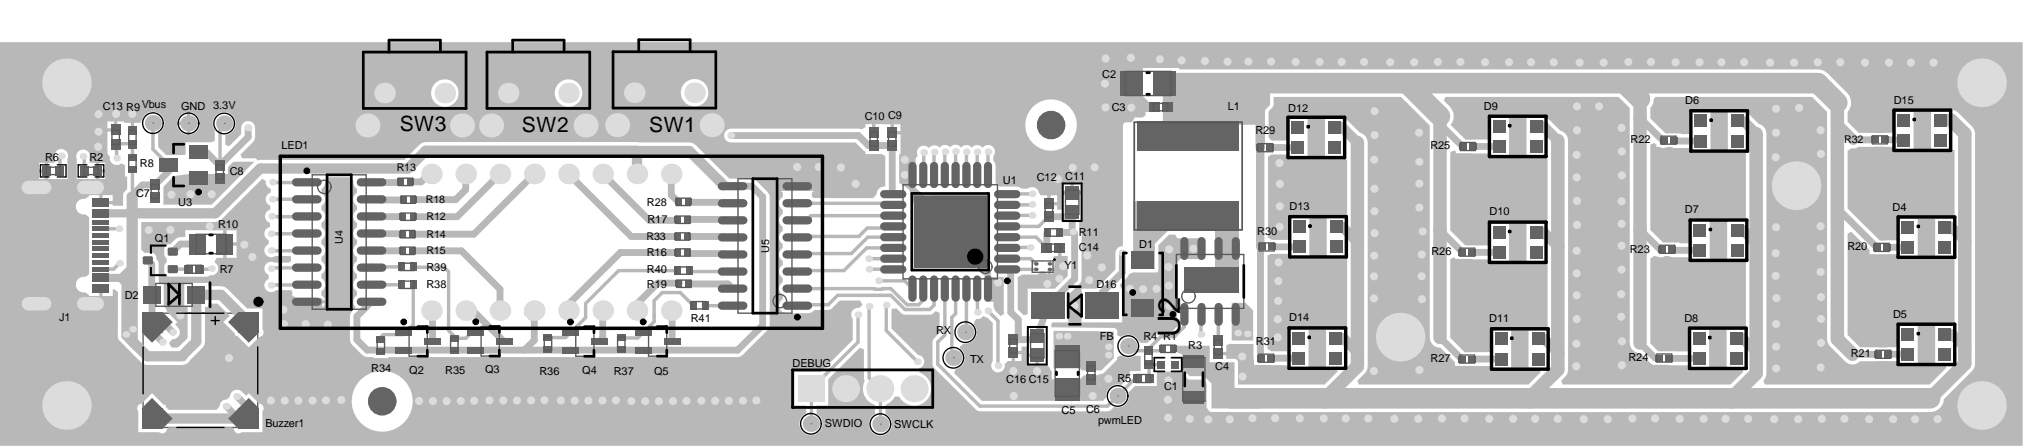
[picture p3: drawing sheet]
<svg xmlns="http://www.w3.org/2000/svg" width="500mm" height="110mm" viewBox="0 0 500 110" stroke-linecap="round" stroke-linejoin="round" font-family="sans-serif">
<defs><g id="words">
<text font-size="7.7" x="291.3" y="83.1" transform="rotate(-90 291.3 83.1)">U2</text>
<g font-size="5.2">
<text x="98.7" y="32.3">SW3</text>
<text x="128.9" y="32.6">SW2</text>
<text x="160.2" y="32.6">SW1</text>
</g>
<g font-size="2.7">
<text x="272.1" y="19.3">C2</text>
<text x="25.4" y="27.2">C13 R9Vbus</text>
<text x="44.7" y="27.1">GND</text>
<text x="52.6" y="26.9">3.3V</text>
<text x="213.5" y="29.5">C10 C9</text>
<text x="274.4" y="27.3">C3</text>
<text x="303.1" y="27.2">L1</text>
<text x="318" y="27.5">D12</text>
<text x="366.3" y="27.1">D9</text>
<text x="416" y="25.7">D6</text>
<text x="467.5" y="25.6">D15</text>
<text x="309.9" y="33.1">R</text>
<text x="311.8" y="33.1">29</text>
<text x="402.5" y="35.1">R22</text>
<text x="11.1" y="39.6">R6</text>
<text x="22.1" y="39.6">R2</text>
<text x="34.6" y="41.1">R8</text>
<text x="69.5" y="36.7">LED1</text>
<text x="353.1" y="36.8">R25</text>
<text x="56.7" y="43.1">C8</text>
<text x="247.6" y="45.3">U1</text>
<text x="255.9" y="44.7">C12</text>
<text x="262.9" y="44.4">C11</text>
<text x="33.6" y="48.5">C7</text>
<text x="44" y="50.9">U3</text>
<text x="159.7" y="50.7">R28</text>
<text x="318.3" y="51.8">D13</text>
<text x="367.7" y="53.1">D10</text>
<text x="415.9" y="52.6">D7</text>
<text x="467.2" y="52.1">D4</text>
<text x="38.2" y="59.7">Q1</text>
<text x="53.8" y="56.3">R10</text>
<text x="159.8" y="54.9">R17</text>
<text x="266.3" y="58.1">R11</text>
<text x="310.4" y="57.9">R30</text>
<text x="159.7" y="63">R16</text>
<text x="266.3" y="61.9">C14</text>
<text x="281.2" y="61">D1</text>
<text x="353.3" y="62.9">R26</text>
<text x="402.3" y="62.3">R23</text>
<text x="456" y="61.7">R20</text>
<text x="54.2" y="67.2">R7</text>
<text x="105.3" y="66.8">R39</text>
<text x="105.3" y="71">R38</text>
<text x="159.7" y="67.4">R40</text>
<text x="159.7" y="70.9">R19</text>
<text x="262.8" y="66.4">Y1</text>
<text x="270.7" y="70.9">D16</text>
<text x="30.8" y="73.7">D</text>
<text x="32.7" y="73.7">2</text>
<text x="14.6" y="79.2">J1</text>
<text x="170.5" y="79.4">R41</text>
<text x="231.1" y="82.3">RX</text>
<text x="271.5" y="83.7">FB</text>
<text x="282.2" y="83.8">R4 R1</text>
<text x="318.3" y="79.2">D14</text>
<text x="367.6" y="79.5">D11</text>
<text x="415.8" y="79.4">D8</text>
<text x="467.3" y="78.3">D5</text>
<text x="239.5" y="89.6">TX</text>
<text x="293.3" y="86.1">R3</text>
<text x="310" y="85.1">R31</text>
<text x="353.2" y="89.2">R27</text>
<text x="402" y="88.9">R24</text>
<text x="456.9" y="88">R21</text>
<text x="91.6" y="91.8">R34</text>
<text x="101" y="92.1">Q2</text>
<text x="109.9" y="92.3">R35</text>
<text x="119.7" y="92">Q3</text>
<text x="133.2" y="92.4">R36</text>
<text x="143.7" y="92.2">Q4</text>
<text x="151.5" y="92.4">R37</text>
<text x="161.5" y="92.5">Q5</text>
<text x="195.7" y="90.4">DEBUG</text>
<text x="248.4" y="94.5">C16 C15</text>
<text x="275.8" y="94.1">R5</text>
<text x="300" y="91.2">C4</text>
<text x="262.1" y="102">C5</text>
<text x="268.1" y="101.8">C6</text>
<text x="287.3" y="96.1">C1</text>
<text x="65.5" y="105.2">Buzzer1</text>
<text x="203.6" y="105.2">SWDIO</text>
<text x="220.8" y="105.4">SWCLK</text>
<text x="271.1" y="104.4">pwmLED</text>
</g>
<g font-size="2.6">
<text x="455.3" y="35.3">R32</text>
<text x="98" y="42.2">R13</text>
<text x="105.2" y="50">R18</text>
<text x="105.3" y="58.7">R14</text>
<text x="105.3" y="54.3">R12</text>
<text x="159.6" y="59.2">R33</text>
<text x="84.6" y="60.2" transform="rotate(-90 84.6 60.2)">U4</text>
<text x="105.3" y="62.7">R15</text>
<text x="189.9" y="62.4" transform="rotate(-90 189.9 62.4)">U5</text>
</g>
</g></defs>
<path d="M35.3 77.2h28.3v28.2h-28.3z" fill="none" stroke="#5a5a5a" stroke-width=".33"/>
<g fill="#b8b8b8">
<path d="M56.2 44.4v.6l-1 1.1z"/>
<path d="M243.9 70.7h1.9v-1.5l.3-.6 .6-.3h1.1l.1 9.1-.9 .5a3.7 3.7 0 0 1-1.8-3.2l.4-.6 .2-.7v-1.9h-1.9z"/>
<path d="M71.3 72.4l1.9 1.1h6.3v2.7l-1 1-9.1-.9z"/>
<path d="M222.1 38.3l3.9 .6-.1 7.3 2.2 2-2.5 2-1.2-3.5-1.9-1.3-.4-1.4z"/>
<path d="M259.5 93.5h7.1l1-1h2.9l.9-.2 .1 6.2-.3 .3h-11.7z"/>
<path d="M289.6 94.6h8.2v7.2h-7.2l-1-1z"/>
<path d="M278.5 72.9h7.3v6h-7.3z"/>
<path d="M286.3 60.5l1.8-1.8h9.4v5l-.2 .2-6-.1-.7 .8v9h-4.3z"/>
<path d="M225.6 48.2h18.1v17.8l-18 .1z"/>
<path d="M275.1 16.6l1.4-1.4h5.6v8.5l1.5 1.5h2.2v2.4h-9.9l-1-1 .2-.1z"/>
<path d="M279.7 49.6h9v6.9l-3.6 3.6v6.2h-5.4z"/>
<path d="M304.1 74.7h3.4l1.8 1.8v7.4h-5.2z"/>
<path d="M191.9 43.9h9.9v3h-9.9z"/>
<path d="M42.9 43.4l3.8-.5h9.6v-1.7l1.3-1.3h5.2l-10.6 10.5h-11.9v-4.4z"/>
<path d="M288.9 85.2h9.7v4.1h6.2v6.3h6.4v5.1h-12.1v-6.2l-1.9-1.8h-3.5l-1.8-1.8v-3.5l-1.5-.6h-1.4z"/>
<path d="M260.1 81.5l14.8 .2v6.6l-3 3h-4.7l-.5-.5h-6.6z"/>
<path d="M243.6 62.9l1.1 5.3 2.9 .2v6.2l-4.5-.3v-6.2l-2.1-2.2z"/>
<path d="M292.4 65.9h13.5v6.4h-13.5z"/>
<path d="M31.2 48l.7-.7h1.2l.9 .9v35.5l1.1 1-1.8 1.8-3.4-3.3 .1-12.9-.8-1h-1.8v-1.7h2l1.8-1.8z"/>
<path d="M300 49.7h5.9v22.6h-5.9z"/>
<path d="M287.1 19.4l1.3-1.4h25.1v7.8l-3.4 3.8v1.1l-23 .1z"/>
<path d="M251.2 68.2l1-.5h3.8l.6-.4 .3-.4h.3h.7l.7 .7v-1.2l1.6-.4-.1-.3a1.22 1.22 0 0 0-.2-1.6l.3-1h1v-2h.8v2h1.6v4.9l-3.2 3.1h-6.7v6.3l-1 .3-1.5-1.5zM259.5 66.8v.8l.7-.8z"/>
<path d="M269 93.5h.4v-.5h2v-.8l1.1-.3 3-3 .3-.9 1-.4a2.82 2.82 0 0 0 3.2 .1h1.6v3.8h-2.7v1.3l-2.1 2.1a2.84 2.84 0 0 0-3.7 3.1l-.8 .8h-5l.1-3.3h1.6zM269.8 93.9v1.6h1.6v-1.6z"/>
<path d="M241 78.6h.6l.6-.2 .5-.5 1 .4 1.4 1.3v9.4a1.7 1.7 0 0 0 .9 2.8 1.7 1.7 0 0 0 2-2l.8-.8h.9v-2.1h.4v-.4h2.1v-1.1h1.4v1.7h2.5v.4h.4v2.5h2.1l.6 .7 .4 .9v4.1h3.9v.8h-3.9v2.3h-17.2l-6.8-6.8 .3-1a2.82 2.82 0 0 0 2.2-2.3 2.82 2.82 0 0 0-1.1-2.8l-.1-.5 1-.7a2.84 2.84 0 0 0 2.9-1.5 2.84 2.84 0 0 0-.4-3.2l.1-.5zM250.6 87.3v1.7h1.6v-1.7zM253.6 88v2h2v-2z"/>
<path d="M0 10.4h499.3v99.5h-499.3zM179.2 32.2a1.72 1.72 0 0 0-.3 1.9 1.72 1.72 0 0 0 1.6 1h30.7l2.4 2.3v.6h4.1l.8 .5v7.5h-.2a1.88 1.88 0 0 0-1.9 1.8l-.8 1h-14.7l-.4-.3-.1-.9 .9-1.3h-8.9l.4 .9 .4 .2v1.1a1.92 1.92 0 0 0 0 3.3v1a1.92 1.92 0 0 0 0 3.2v1a1.92 1.92 0 0 0 0 3.2v1a1.92 1.92 0 0 0 0 3.2v1a1.92 1.92 0 0 0 0 3.3v.9a1.92 1.92 0 0 0 0 3.3v.9a1.84 1.84 0 0 0-.8 2.1 1.84 1.84 0 0 0 1.8 1.3h5.3l.7-.1 .8-.7 3.9-.1 2.4-2.2h5l.6 1-.7 .8a1.69 1.69 0 0 0-1.8 .8 1.69 1.69 0 0 0 .1 1.9v5.2l-7.9 7.8h-6.5v8.4h2.9v1.9a2.85 2.85 0 0 0-1.1 4.2 2.85 2.85 0 0 0 4.4 .3 2.85 2.85 0 0 0-.7-4.4v-2h2.9v-6.5l7.8-7.8 1 .4v7.1l.2 .7-.2 .3a4.1 4.1 0 0 0 2.7 5.6v2.2l-.4 .3a2.85 2.85 0 0 0-.3 4.3 2.85 2.85 0 0 0 4.3-.4 2.85 2.85 0 0 0-1-4.2v-2.3h.2a3.7 3.7 0 0 0 2.1-1.9h1.1a4.2 4.2 0 0 0 6.9 .7 4.2 4.2 0 0 0-1.9-6.7l-.1-1a1.67 1.67 0 0 0 1.3-1.8 1.67 1.67 0 0 0-1.6-1.5l-6.5-6.5 .1-4.9 1.1-.1 1.2 1.2 .9 .4h6.1l.5-.1 .9-.8 1 .4v4.9l-1.3 1.4-.4 .9 .1 6 11.1 11 32 .1 .9-.4 .7-.7a2.82 2.82 0 0 0 2.9-.7 2.82 2.82 0 0 0 .7-2.9l1.6-1.6h5.4v-3.5h5.8l1.9 1.9 3.6 .1 1 1-.4 1h-2.4v4.6h2.3l.5 .3 .6 .8 .6 .2 177.4 .1a3.4 3.4 0 0 0 3.4-3.2l6.9-6.9 .4-.6 .4-1.2v-56.7l-.4-1.3-.4-.5-3.9-3.8a2.47 2.47 0 0 0-2.4-.1h-3.8v9.6l5.8 .1v16.6h-4.8v9.7h4.8v16.8h-4.8v9.6h2.4l.4 .9-4.2 4.2h-40.6l-.4-1 .7-1.1 .1-.7-.1-59.7a2.5 2.5 0 0 0-1.9-1.8l-2.7-2.5v-.5h-4.9v9.6h4.5v17.3h-4.6v9.6h4.6v17h-4.8v9.7h3.7l.4 1-3.1 3.1h-41.4l-.4-.9 1.4-1.5 .3-1.3v-56.5a2.51 2.51 0 0 0-1.9-2.4l-2.6-2.6-.9-.5v-.3h-4.9v9.6h4.9l.3 .9v14.8l-.3 .8h-4.9v9.6h4.9l.3 .9v15.8h-4.7v9.6h2.6l.4 1-3 3h-41.9l-.3-.9 2.2-2.4 .3-1.2v-55.2a2.51 2.51 0 0 0-1.9-2.4l-2.8-2.8-1-.5v-.3h-4.8v9.6h4.8l.7 .7v13.2l-.2 1h-4.9v9.6h4.9l.2 .9v16l-.4 .9h-4.9v9.6h2.5l.4 .9-3.2 3.3h-21.4v-5.5a.86 .86 0 0 0-.8-.9h-2.1v-.8h-2v-.9h2v-1.6l1-.4 5.6 .1 .3 5.2h8.6v.6h4.8v-9.6h-4.8v4.7l-.2 .9h-4.2l-.9-.6v-23.1l1-.3h4.5v.6h4.8v-9.6h-4.8v4.6l-.2 .9h-4.2l-1-.5v-20l.9-.5h4v.6h4.9v-9.6h-4.9v4.6l-.1 .9h-3.9l-.8-.8v-6.3l1.2-1.4 .1-2.2h31.5l7 7v52.3a2.51 2.51 0 0 0 2.7 2.5l3.6 3.6v.9h9v.6h4.8v-9.6h-4.8v4.7l-.2 .9h-6.4l-3.6-3.5v-19.4l1-.5 .2 .1v.3l8.5 .1v.6h4.8v-9.6h-4.8v4.7l-.2 .9h-5.8l-3.7-3.7v-19.2l1-.5 .4 .2v.5h8.3v.6h4.8v-9.6h-4.8v4.7l-.2 .9h-5.7l-3.7-3.6 .3-.4a3.4 3.4 0 0 0-.5-4.1l-1.5-1.5 .4-.9h42.8l2.7 2.7 .1 58.6a2.51 2.51 0 0 0 2.5 1.9l3 2.8 9.2 .2v.6h4.8v-9.7h-4.8v4.7l-.2 .9h-7.6l-1.9-2v-20.9l1-.7 1 .3a1.63 1.63 0 0 0 1.6-.2h1l.9 .3h4.3v.6h4.9v-9.6h-4.9v4.7l-.2 .9h-2.4v-.2h-4.1l-3.1-3.1v-21l1-.5 .5 .5v.5h.8l.9 .3 .7-.1a2.47 2.47 0 0 1 2.1 .1h4v.6h4.8v-9.6h-4.8v4.6l-.2 .9-6.1-.1-3.7-3.7v-2.6l.8-1.4 .1-.8 .4-.5h38.6l3.7 3.7v56l.1 .6 .7 1.2 4.2 4.1a2.51 2.51 0 0 0 3.2-.5h9.3v.7h4.9v-9.6h-4.9v4.5l-.1 .6-.4 .4h-8.8l-3.1-3.1v-25l.9-.3 4.5 4.5v.9l7 .1v.6h4.9v-9.7h-4.9v4.7l-.1 .9-4.3 .1-8-7.9v-14.2l1-.7 1.2-.1 .4-.2h8.8v.7h4.9v-9.6h-4.9v4.7l-.5 .7-2 .1-6.2-.1-2.7-2.7v-2.5a3.3 3.3 0 0 0-.1-4.6l-4.8-4.8-.7-.5-1.8-.5h-157.6v-.3h-11.3v7.6h3v1.6h2.1v.8h-2.1v1.6l-.8 .6h-2v.3l-.7 .8-1.6 .1-.4 .5-.1 29.8a2.05 2.05 0 0 0-1.9 1.9v4l-4.6 4.7h-3.7v8.4h10v-8.4h-.2l-.4-.9 1.9-1.8 .4-.8 1-.5h6.1l.2-6.7 2.6-2.6h1.5l.5 .8-.1 2.2h1.9v.9h-1.9v1.4l.5 1.1-.3 .7v8.7l.3 .7-.4 .6-.1 .8v3.6l.3 1-1.4 1.4-3.3 .1-2.9 2.7h-1.6l-.7-.7a2.83 2.83 0 0 0-4.1-.8l-1-.4-.1-1.2-.4-.5-.4-.1-15.1-.1-.4-.4 .4-.8h3.9v-6.8l3.2-3.3 .1-.7v-11.1l-.1-.7-.5-.7v-1.5h.8v-6.8h-5v3.8h-1.2v-1.1h-2.1v-.4h-.4v-2.1h-1.6l-.5-.7a1.66 1.66 0 0 0-2.7-.9h-1.5l-.6-.4-.7-.1h-4.2l-.6-.4-.3-.5v-4.2l-.2-.7-.4-.7 .1-1.2a1.69 1.69 0 0 0-.4-2.3 1.69 1.69 0 0 0-2.4 .4 1.65 1.65 0 0 0-2.6 0 1.65 1.65 0 0 0-2.6 0 1.68 1.68 0 0 0-2.8-.1 1.64 1.64 0 0 0-2.6 .1 1.64 1.64 0 0 0-2.6 .1 1.67 1.67 0 0 0-2.2-.3 1.67 1.67 0 0 0-.5 2.2l-.5 .5-.4 .2v4h-.4v.4h-1.9v1.2l-.9 .7-.5-.3v-7.1h.3v-4.9h-2v-.4h-.5v-2.1h-3.7v2.1h-.8v-2.1h-1.6v.8l-1 .5-.8-.2h-31.4l-.7 .1zM275.8 16.8v3.4h3.1v-3.4zM275.8 21v3.4h3.1v-3.4zM168.1 22.9a3.4 3.4 0 0 0 6.8 0 3.4 3.4 0 0 0-6.8 0zM136.9 22.9a3.4 3.4 0 0 0 6.8 0 3.4 3.4 0 0 0-6.8 0zM106.4 22.9a3.4 3.4 0 0 0 6.8 0 3.4 3.4 0 0 0-6.8 0zM46.9 27.6v2.4h2.5a2.82 2.82 0 0 0-2.5-2.4zM44.3 28.7l-.6 1.3h2.4v-2.4l-1.3 .5zM29 29.9v2.1h-.5v.4h-2v5.4l.6 .9a1.68 1.68 0 0 0 .8 1.8 1.68 1.68 0 0 0 1.9-.2l1 .4v2.8h.6v3.1l-1 1v3.1h-2.6v-.4h-2.9v-.4h-.4v-1.8h-2.5v.2l-1 .7h-.7a1.96 1.96 0 0 0-1.6 2.3 1.96 1.96 0 0 0 2.3 1.5l1 .7v14l-1 .7h-.7a1.96 1.96 0 0 0-1.6 2.3 1.96 1.96 0 0 0 2.3 1.6l1 .6v.3h2.5v-1.9h.8v1.9h2.5v-1.6l.3-.1 1 .6 .1 11.6 5.6 5.8 .7 .5 .9 .2h8.6l.8-.2 .7-.5 4-4.3 .1-.8v-8.6h.8v-.8h2.3l3 3-1.6 1.6 2.8 2.7 .1 .7 .6 .1 2.8 2.7 2.5-2.5 .9-.3 .3-.9-.3-.9v-5h-3.8l-4.9-4.8-.7-.5-.8-.2h-3.2v-.8h-5.9v5.9h.8v7.7l-2.3 2.4h-1.6l-.2-.2-.4-.8v-.3l.9-.8a1.72 1.72 0 0 0 1.6-1 1.72 1.72 0 0 0-.4-1.9l-.7-.7 .6-.6-2.5-2.5-.9-1.6v-5.6h-1.2l-.1-5.2a1.58 1.58 0 0 1-.6-1.4l-.7-.7-2.1-.1-.8-.8v-6.8h18.2l.9-.1 .7-.5 10-10 .9 .5a1.64 1.64 0 0 0 1.2 1.9v1a1.66 1.66 0 0 0-1.2 1.6 1.66 1.66 0 0 0 1.1 1.6v1a1.67 1.67 0 0 0-1.3 1.6 1.67 1.67 0 0 0 1.2 1.6v1a1.68 1.68 0 0 0-1.4 1.5 1.68 1.68 0 0 0 1.1 1.8v1l-.3 .1a1.69 1.69 0 0 0-.5 2.4 1.69 1.69 0 0 0 2.4 .4h3.8l.2 1.1-.5 .5h-3.6l-.5-.2a1.68 1.68 0 0 0-2 1.2 1.68 1.68 0 0 0 1 2v1.1l-.3 .1a1.68 1.68 0 0 0-.4 2.5 1.68 1.68 0 0 0 2.5 .1h3.7l.3 .2v1.1l-.3 .3-.5 .9h8.9l-.5-.9-.3-.3v-1.1a1.92 1.92 0 0 0-.1-3.3l.1-.9a1.92 1.92 0 0 0-.1-3.3l.1-.9a1.92 1.92 0 0 0-.1-3.3l.1-.9a1.92 1.92 0 0 0-.1-3.3l.1-.9a1.92 1.92 0 0 0-.1-3.3l.1-.9a1.92 1.92 0 0 0-.1-3.3l.1-.9a1.67 1.67 0 0 0 .8-1.8l.7-1h5.7l.6 1v.2a2.66 2.66 0 0 0 .9 1.8v.9a1.92 1.92 0 0 0 0 3.3v.9a1.92 1.92 0 0 0 0 3.3v.9a1.92 1.92 0 0 0 0 3.3v.9a1.92 1.92 0 0 0 0 3.3v.9a1.92 1.92 0 0 0 0 3.3v.9a1.92 1.92 0 0 0 0 3.3v.9a2.01 2.01 0 0 0-.3 3.1l-1.3 1.4-.1 .7 .1 6.4 3 3.1 .5 .4 .7 .1h1.5v.3h3.7v-.3h86.2l.7-.1 6.7-6.5 .4-.6 .1-.7v-31.6l-.1-.6-3.1-3.2-.5-.4-2.8-.3h-3.5l-8.3-8.3-.7-.4-.8-.2-65.1-.1-.8 .2-.7 .4-3.8 3.8h-35.6l-.6 .1-.5-.4-.3-.1h-3l-.4-.9 3.4-3.6 .2-3a1.72 1.72 0 0 0-1.8-1.7 1.72 1.72 0 0 0-1.7 1.7v1.6l-3 3-.9-.4v-2.4a2.86 2.86 0 0 0 2.5-3.7 2.86 2.86 0 0 0-4-1.7 2.86 2.86 0 0 0-1.1 4.2v2.6l-.8 .4h-6.4v3l-.9 .1h-3.9l-2-1.9v-3.4a2.85 2.85 0 0 0 .6-4.7 2.85 2.85 0 0 0-4.6 1.3l-.4 .8h-1.5v1.9h-.8v-1.9h-1.5l-.2-.4zM26.5 29.9v1.7h1.6v-1.7zM220.7 30.6v1.7h1.6v-1.7zM46.9 30.8v2.4a2.82 2.82 0 0 0 2.5-2.4zM43.7 30.8a2.82 2.82 0 0 0 2.4 2.4v-2.4zM253.1 30.8a6.4 6.4 0 0 0 12.7 0 6.4 6.4 0 0 0-12.7 0zM24.5 40.1v1.6h1.5v-1.6zM9.6 40.1v1.6h1.5v-1.6zM223.9 39.6l-.4 .6-.1 .7v1.8h1.4v-3.6zM24.5 42.5v1.6h1.5v-1.6zM9.6 42.5v1.6h1.5v-1.6zM19.1 37.6l-.3 .6 .1 5.9h4.8v-4h-1.6v-1a1.68 1.68 0 0 0-.8-2.1 1.68 1.68 0 0 0-2.2 .6zM13.7 37.5l-.2 .6v2h-1.6v4h4.7v-5a1.68 1.68 0 0 0-.6-2.2 1.68 1.68 0 0 0-2.3 .6zM197.2 44v1.5h4.1a1.77 1.77 0 0 0-1.8-1.5zM192.8 44.6l-.4 .9h4v-1.5h-2.2l-.7 .2zM265.1 45v2.1h2.1v-2.1zM262.2 45v2.1h2.1v-2.1zM25.3 48.1v1.4h2.5v-1.4zM259.3 48.1v1.7h1.7v-1.7zM55.9 56.8v2.9h2.5v-2.9zM55.9 60.6v2.9h2.5v-2.9zM40.9 60.5a2.85 2.85 0 0 0 .2 3.4 1.25 1.25 0 0 1-.5 1.4 2.42 2.42 0 0 0 .7 2.8l10 .1 .6-.4a1.76 1.76 0 0 0 1.9-1.1 1.76 1.76 0 0 0-.8-2.2l.5-1h1.6v-6.7l-9.3-.1v1.7a3.3 3.3 0 0 0-3.7 1.8l-.8 .1zM282.6 72.9v2.6h3.2v-2.6zM278.5 72.9v2.6h3.2v-2.6zM76.2 74.8v1.4h2.2a1.78 1.78 0 0 0 1.8-1.4zM71.3 74.8a1.78 1.78 0 0 0 1.8 1.4h2.2v-1.4zM282.6 76.3v2.6h3.2v-2.6zM278.5 76.3v2.6h3.2v-2.6zM291.3 95.6v1.9h3v-1.9zM291.3 98.3v1.9h3v-1.9zM34.2 99.8l-.4 .8 .4 .9v5h5l.9 .4 .8-.4 .4-.8 .3-.4h15.7l.4 .4 .3 .8 .9 .4 .9-.4h5v-5l.3-.9-.3-.8-.9-.4-2.5-2.5-.6 .7-1-1a1.77 1.77 0 0 0-1.9-.4 1.77 1.77 0 0 0-1.1 1.4l-.8 .8a1.89 1.89 0 0 0-1.8 1.8l-.9 .8h-11.7l-.7-.7v-.5h-.5l-2.9-2.9-2.5 2.5zM86.8 98.9a7.6 7.6 0 0 0 15.1 0 7.6 7.6 0 0 0-15.1 0z"/>
</g>
<g fill="none" stroke="#b8b8b8" stroke-width=".85">
<path d="M15.1 38.4l-.3 .3v3.4M20.8 38.5v3.6M28.9 38.9l-.1 .1v-3l-.3-.3 .4-.3h3.7l.1 3.5M37.8 30.4v6.4l3.9 3.9M55.3 30.4l-1 1M220.2 35.9h.1M228 37.6l-.1 5.5M230.7 37.5l-.1 5.6M233.2 37.3v5.8M235.9 37.2v5.9M238.6 37.4v5.7M241.2 37.5v5.6"/>
<path d="M243.9 37.4v5.7M313.8 36.2l-.2 .2M363.6 36.1h.1M413.1 34.6l.3 .2M429 29.8h1.4M32.6 52.3v.3M32.7 41.8l-.1 6.3M73.1 49.1l.1 .1M199.3 49.9v.2M200.2 53.2l-.9 .9M214.1 56.2l-2.1 2.1M214.2 58.5l-4 4"/>
<path d="M220.1 50.1l.4 .4M220.5 55.8l-.4 .4M248.7 53.1l-.1 .1M248.7 47.8h-.1M254.8 50.4l-.1 .1M258.5 57.3l-.1 .1M258.8 53.4h.1M264.7 57l.1 .1-.1 .2M293.3 53.3h3.3M29.5 64.9l-1.4 1.4h-3.2M37.5 72.7h.1M40.2 79.4h-2.7v2.3"/>
<path d="M42.7 66.3l3.8 .1M52.2 66.2l-.2 .2h-2.7M66.9 61.7l.1 .1M67 70.2l-.1 .1M102 70.2v9.9M109.6 65.9l1.1 1.1v14.5l1.4 1.3M144.6 74.8v3.5M161.5 74.1v5.2l-4.1 4M163.5 72.1h4.4M206.8 72.8l-2.4 2.3M211.8 77.5v6.8M214.5 75.5l.1 17.7"/>
<path d="M218.8 75.2v6.3M219.9 71.1h-2l-.2 .2M220.5 66.4h.1M227.9 71.1v2.9l-1.1 1.1h-2.9M230.6 71.1v4.1M233.2 71.1v11.5l-1.7 1.7v5.5M235.9 71.1v6.2l-.9 .9v9.6l.3 .4M238.6 71.1v10.8M241.2 71.1l.1 5.9M243.9 76.6l2.5 2.5v11M248.6 66.4h.1M254.4 63.8l1.3 1.2"/>
<path d="M292.3 78.1v2.5M296.5 78.1l-.1 4.3M300.8 78.1v5.6M313.7 60.8v.1M363.5 62.2h.1M58.5 97.8h.1M116.4 82h1M140.8 82l-1.2 1.2M200.3 95.8v8.7M217.3 95.9v8.6M256.1 82.9l-.9 .8M262.4 86.9l.2 .2"/>
<path d="M275.9 97.6l-2.5 2.5M278.5 85.3l1.1 1.1h3.9M280.2 93.3h.6M283.1 86.4h.1M286.6 82.9h3.3M286.9 86l-.5 .4M313.7 88.2v.1M363.3 88.5h.1M408.6 88.2h1M466.2 87.3l-.2 .1M37.5 100.6v2.6M58.9 103.2h.1"/>
</g>
<g fill="none" stroke="#b8b8b8" stroke-width="1.7">
<path d="M51 37.6l3.2 3.2M211.9 33.4l2.5 2.5M220.3 35.9v11.7M32.6 48.1v4.2l-.2 .3M38.2 45.6h-3l-2.5 2.5M41.7 40.7v1.5M106.5 42.9h-.6l-2 1.9M165.7 42.9v5.1l1.7 1.8M170.3 54.1l-.2 .2M185.6 45.9l2.7 2.6v31.6M226.6 49.3h2.2M258.4 57.4v3.7"/>
<path d="M264.7 52.2v4.8M264.8 57.1l.5 .5v11.1M36.5 64.2l1 .9v7.6M37.5 72.7v6.7M40.2 79.4l2.5 2.5M48.7 60.1h-4.2l-1.8 1.9M91.7 70.2h.1M91.9 65.8l-.2 .2M106.5 76.5l.3 .3v7.3M123.4 71.3v5.2l-.9 1M130.3 76.5v.7l.9 .9h.7v5.8l-2.4 2.4M140.3 75v1.5"/>
<path d="M157.3 74.9v1.6M166.9 75.3l-1.2 1.2 .2 .3v7.3M169.8 62.2l.3 .3M170.1 66.7l.3 .2M174 75.2l.1 .1M179.7 70l1.1 1.1M251.4 78.8v3.7M272.1 72.1v3.2M58.5 97.8l2.9 2.8M140.8 82h.1M55.9 100.2l3 3"/>
</g>
<path d="M157.3 37.2v5.7M288.1 20.5l-.6 .1M355.5 28.7v1.9M32.6 52.6h20.5M428.8 56.7h1.5M481.7 56l3.3 3.3M54.6 72.7h-6.1v11.5M36.4 87.8h8.6M428.6 83.4h1.5M481.9 82.4l3.1 3.2" fill="none" stroke="#b8b8b8" stroke-width="2.5"/>
<path d="M335.1 35.1v55.2M355.5 30.6v52.6M485 33v56.7" fill="none" stroke="#b8b8b8" stroke-width="3.3"/>
<path d="M32.6 68.5h.2" fill="none" stroke="#b8b8b8" stroke-width="2"/>
<circle cx="61.4" cy="79.4" r="1.27" fill="#b8b8b8"/>
<g fill="none" stroke="#b8b8b8" stroke-width="2.5">
<path d="M157.3 37.2h-52.2l-4.4 4.3h-36.5l-11.1 11.1M157.3 37.2h12.9l8.4 8.5M329.5 31.4h1.8l3.8 3.7M379.2 31.1h1.9l3.5 3.5M430.4 29.8l3.1 3.2M453.6 30.5l3.9 4M480 29.5h1.6M32.6 52.6v31.5l3.8 3.7M294.8 51.5l1.8 1.8M329.9 55.9h1.4l3.8 3.7M379.2 57.2h1.9l3.5 3.5M430.3 56.7l3.2 3.3"/>
<path d="M480.1 56h1.6M54.6 72.7l7 6.9M48.5 84.2l-3.5 3.4M329.8 83.3h1.8l3.5 3.5M377.5 98.2l-.1 .1M379.8 83.5h1.4l3.4 3.4M430.1 83.4l3.4 3.3M480.1 82.4h1.8M40.1 103.2h18.8"/>
</g>
<g fill="none" stroke="#b8b8b8" stroke-width=".85">
<path d="M54.3 31.4v8M24.9 56.4h4.5M66.9 57.6h6.3M67.1 53.3l6.1 .1M67.3 44.9l5.9 .1M67.3 49.1h5.8M199.3 58.3h12.7M199.3 50.1h20.8M200.2 53.2h20.3M214.1 56.2h6M214.2 58.5h6.3M248.6 58.5h7.2l2.6 2.6"/>
<path d="M248.6 50.5h6.1M248.7 53.1h6.1M248.7 47.8h6.1M258.8 53.4l-2.4 2.4h-7.8M264.7 52.2l-1.3 1.2M285.8 53.3h7.5M296.6 53.3h2.6M61.4 79.4l-2.3 2.3M67 70.2h6.2M67 61.8h6.2M73.2 66h-6.1l-.2 .2M91.7 70.2h7.4"/>
<path d="M91.9 65.8h7.1M102.1 65.9h7.5M144.6 78.3l-3.8 3.7M163.5 72.1l-2 2M167.2 66.7h-14.5l-8.1 8.1M167.9 72.1l3.2 3.1M170.4 66.9h10.4M174.1 75.3h6.7M196.8 71.1h19l.2 .2h1.7M199.3 75.1h5.1M199.3 62.5h10.9M206.8 72.8h13.1l3.5 3.5h6.1l1.1-1.1"/>
<path d="M214.4 63.8h6.1M214.5 66.4h6M216.9 69.2h6.4l2 1.9M219.9 71.1l4 4M220.5 61.1h-6.5l-5.7 5.6h-9M230.6 71.1l-.4 .4M248.6 66.4h7.1M248.6 63.8h5.8M254.3 61h-4.5v.6M412.8 61.4l-.3 .3M102 80.1l-2.4 2.4h-5l-.6 .5M116.4 82l-1.4 1.4h-2.9"/>
<path d="M135.3 83.2h4.3M153.4 83.3h4M211.8 84.3l-11.5 11.5M214.6 93.2l2.6 2.6M218.8 81.5l7.7 7.6M231.5 89.8l10.4 10.3h31.5M262.6 87.1h.8M280.2 93.3l-4.3 4.3M283.1 86.4h3.3M283.5 89.7l.2 .2M283.6 89.8h3.4M283.7 89.9v3.4"/>
<path d="M286.6 82.9l-3.5 3.5M292.3 80.6l-2.4 2.3M412.1 88.2v.1M37.5 103.2h2.6M58.9 103.2h2.5"/>
</g>
<g fill="none" stroke="#b8b8b8" stroke-width="1.7">
<path d="M61.2 31.5v2.3l-7 7M180.5 33.4h31.4M214.4 35.9h5.8M313.9 36.4h6.5M355.5 30.6l5.5 5.5M363.6 36.1h6.5M404.9 29.1l5.7 5.7M413.4 34.8h6.4M457.5 34.5h5.3M465.3 34.5h4.5M41.7 42.2l-3.5 3.4M93.8 57.6h5.6"/>
<path d="M93.8 53.4h5.7M93.8 45h5M93.8 49.2l5.8 .1M101.3 44.8h2.6M115 42.9v3.8l-2.5 2.5h-10.4M123.4 42.9l-10.6 10.5h-10.8M131.9 42.9l-14.9 14.8h-15.1M140.3 42.9l15.5 15.4h11.4M148.8 42.9l11.5 11.4h7M169.7 58.3h8.9M169.9 49.9h8.7M170.3 54.1h8.3"/>
<path d="M180.8 45.9h4.8M258.9 53.4h4.5M261.5 57.3h3.2M355.5 56.7l5.5 5.5M404.9 56.6l5.1 5.1M453.6 51.3l9.7 9.7M91.7 74.4l-3.6 3.6v5.7l2.6 2.6h91.4l6.2-6.2M93.8 61.8h5.6M101.9 61.8h12l9.5 9.5M102 65.8l.1 .1M115 77.8v-1.3h1.7l7.8 7.7M149 76.8l-.2-.3v6.8l-.8 .9"/>
<path d="M167.3 62.2h-14.2l-12.8 12.8M167.7 69.8h-5.3l-5.1 5.1M170.1 62.5h8.5M171 70h8.7M248.6 66.4l.9 .9v9.7l1.9 1.8M265.3 68.7l-6.6 6.6-2.6 7.6M277.1 62.4v4.7l-5 5M311.1 60.9l.1 27.3M314 60.9h6.8M363.6 62.2h6.5M412.9 61.7h6.7M465.8 60.9h5.2"/>
<path d="M37.5 81.7l2.6 2.6M251.4 82.5l-1.3 1.2h5.1M313.8 88.3h6.8M355.5 83.2l5.3 5.3M363.4 88.5h7.2M404.9 84.5l3.7 3.7M412.4 88.3h7.1M457.3 87.3h6.3M466.2 87.3l4.8 .1"/>
</g>
<path d="M384.6 34.6v56.5l-7.1 7.1M404.9 24.4v60.1M433.5 33v59l-6.1 6.2M453.6 25.3v58.3l3.7 3.7M481.6 29.5l3.4 3.5M335.1 90.3l-8 7.9M485 89.7l-8.5 8.5" fill="none" stroke="#b8b8b8" stroke-width="3.3"/>
<path d="M311.1 36.4v24.5" fill="none" stroke="#b8b8b8" stroke-width="2.1"/>
<path d="M311.1 25.2v11.2" fill="none" stroke="#b8b8b8" stroke-width="2.3"/>
<path d="M288.1 20.5h160.6l4.9 4.8M347.3 20.5l8.2 8.2M401 20.5l3.9 3.9M303.8 98.2h172.7" fill="none" stroke="#b8b8b8" stroke-width="5.1"/>
<path d="M24.7 52.6h7.7M24.7 68.5h7.9" fill="none" stroke="#b8b8b8" stroke-width="2"/>
<g fill="none" stroke="#b8b8b8" stroke-width="3.7">
<circle cx="259.5" cy="30.8" r="1.66"/>
<circle cx="94.4" cy="98.9" r="1.66"/>
</g>
<g fill="#dcdcdc">
<path d="M11 46.2h1.7zM11 46.2h1.7a1.66 1.66 0 0 1-1.7 1.7z"/>
<path d="M11 44.5v1.7zM11 44.5a1.66 1.66 0 0 1 1.7 1.7h-1.7z"/>
<path d="M5.4 46.2h1.6zM5.8 45l1.2-.5v1.7h-1.6z"/>
<path d="M7 46.2v1.7zM5.4 46.2h1.6v1.7a1.66 1.66 0 0 1-1.6-1.7z"/>
<path d="M24 46.2h1.7zM24 46.2h1.7a1.66 1.66 0 0 1-1.7 1.7z"/>
<path d="M24 44.5v1.7zM24 44.5a1.66 1.66 0 0 1 1.7 1.7h-1.7z"/>
<path d="M19 46.2h1.7zM19.5 45l1.2-.5v1.7h-1.7z"/>
<path d="M20.7 46.2v1.7zM19 46.2h1.7v1.7a1.66 1.66 0 0 1-1.7-1.7z"/>
<path d="M11 74.9h1.7zM11 74.9h1.7a1.66 1.66 0 0 1-1.7 1.6z"/>
<path d="M11 73.2v1.7zM11 73.2a1.66 1.66 0 0 1 1.7 1.7h-1.7z"/>
<path d="M5.4 74.9h1.6zM5.8 73.7l1.2-.5v1.7h-1.6z"/>
<path d="M7 74.9v1.6zM5.4 74.9h1.6v1.6a1.66 1.66 0 0 1-1.6-1.6z"/>
<path d="M24 74.9h1.7zM24 74.9h1.7a1.66 1.66 0 0 1-1.7 1.6z"/>
<path d="M24 73.2v1.7zM24 73.2a1.66 1.66 0 0 1 1.7 1.7h-1.7z"/>
<path d="M19 74.9h1.7zM19.5 73.7l1.2-.5v1.7h-1.7z"/>
<path d="M20.7 74.9v1.6zM19 74.9h1.7v1.6a1.66 1.66 0 0 1-1.7-1.6z"/>
<circle cx="60.3" cy="60.3" r="1"/>
<circle cx="62.3" cy="63.3" r="1"/>
<circle cx="294.7" cy="61.3" r="1"/>
<circle cx="270.2" cy="41.2" r="1"/>
<circle cx="52.3" cy="47.9" r="1"/>
<circle cx="42.3" cy="48" r="1"/>
<circle cx="66.9" cy="98.7" r="1"/>
<circle cx="70.3" cy="98.8" r="1"/>
<circle cx="73.7" cy="98.8" r="1"/>
<circle cx="77.2" cy="98.7" r="1"/>
<circle cx="80.5" cy="98.7" r="1"/>
<circle cx="84.3" cy="98.6" r="1"/>
<circle cx="42.1" cy="56.7" r="1"/>
<circle cx="44.5" cy="77.8" r="1"/>
<circle cx="70.1" cy="79.9" r="1"/>
<circle cx="75.4" cy="79.9" r="1"/>
<circle cx="80.9" cy="80" r="1"/>
<circle cx="223.3" cy="43.1" r="1"/>
<circle cx="223.4" cy="39.4" r="1"/>
<circle cx="282.2" cy="71.3" r="1"/>
<circle cx="285.5" cy="71.2" r="1"/>
<circle cx="339.2" cy="91.4" r="1"/>
<circle cx="326.8" cy="103.2" r="1"/>
<circle cx="320.9" cy="103.2" r="1"/>
<circle cx="288.6" cy="70.4" r="1"/>
<circle cx="288.4" cy="65.8" r="1"/>
<circle cx="288.6" cy="61.5" r="1"/>
<circle cx="173.1" cy="98.8" r="1"/>
<circle cx="176.5" cy="98.8" r="1"/>
<circle cx="179.9" cy="98.8" r="1"/>
<circle cx="183.4" cy="98.8" r="1"/>
<circle cx="186.7" cy="98.7" r="1"/>
<circle cx="155.9" cy="98.9" r="1"/>
<circle cx="159.3" cy="98.9" r="1"/>
<circle cx="162.7" cy="98.9" r="1"/>
<circle cx="166.1" cy="98.9" r="1"/>
<circle cx="169.5" cy="98.8" r="1"/>
<circle cx="138.5" cy="98.7" r="1"/>
<circle cx="141.9" cy="98.7" r="1"/>
<circle cx="145.3" cy="98.7" r="1"/>
<circle cx="148.7" cy="98.7" r="1"/>
<circle cx="152" cy="98.7" r="1"/>
<circle cx="120.8" cy="98.7" r="1"/>
<circle cx="124.2" cy="98.7" r="1"/>
<circle cx="127.6" cy="98.7" r="1"/>
<circle cx="131.1" cy="98.7" r="1"/>
<circle cx="134.4" cy="98.6" r="1"/>
<circle cx="117" cy="98.8" r="1"/>
<circle cx="113.7" cy="98.8" r="1"/>
<circle cx="110.2" cy="98.9" r="1"/>
<circle cx="106.9" cy="98.9" r="1"/>
<circle cx="103.5" cy="98.8" r="1"/>
<circle cx="24.2" cy="36.2" r="1"/>
<circle cx="24.3" cy="28.2" r="1"/>
<circle cx="291.7" cy="14.9" r="1"/>
<circle cx="286.3" cy="14.6" r="1"/>
<circle cx="303" cy="15.2" r="1"/>
<circle cx="297.4" cy="15" r="1"/>
<circle cx="306.7" cy="92.8" r="1"/>
<circle cx="306.7" cy="87.9" r="1"/>
<circle cx="339.3" cy="57.5" r="1"/>
<circle cx="339.3" cy="46.5" r="1"/>
<circle cx="339.3" cy="52.1" r="1"/>
<circle cx="350.4" cy="39.9" r="1"/>
<circle cx="350.4" cy="51.2" r="1"/>
<circle cx="350.4" cy="45.3" r="1"/>
<circle cx="438.4" cy="90.8" r="1"/>
<circle cx="438.5" cy="73.5" r="1"/>
<circle cx="438.4" cy="79.9" r="1"/>
<circle cx="438.4" cy="85.4" r="1"/>
<circle cx="449.5" cy="73.2" r="1"/>
<circle cx="449.5" cy="84.5" r="1"/>
<circle cx="449.5" cy="78.6" r="1"/>
<circle cx="449.4" cy="90.6" r="1"/>
<circle cx="448.7" cy="15.3" r="1"/>
<circle cx="402" cy="15.3" r="1"/>
<circle cx="349.1" cy="15.3" r="1"/>
<circle cx="308.2" cy="15.2" r="1"/>
<circle cx="425" cy="15.3" r="1"/>
<circle cx="437" cy="15.4" r="1"/>
<circle cx="390" cy="15.4" r="1"/>
<circle cx="336.8" cy="15.3" r="1"/>
<circle cx="343.2" cy="15.3" r="1"/>
<circle cx="246.4" cy="69.6" r="1"/>
<circle cx="272.9" cy="26.5" r="1"/>
<circle cx="272.9" cy="14.4" r="1"/>
<circle cx="268.4" cy="63" r="1"/>
<circle cx="272" cy="65.9" r="1"/>
<circle cx="268.9" cy="69" r="1"/>
<circle cx="265.2" cy="75.4" r="1"/>
<circle cx="278.9" cy="71.2" r="1"/>
<circle cx="288.7" cy="75.4" r="1"/>
<circle cx="69.9" cy="76.3" r="1"/>
<circle cx="211.2" cy="45.3" r="1"/>
<circle cx="207.6" cy="41.3" r="1"/>
<circle cx="202.1" cy="41.1" r="1"/>
<circle cx="196.8" cy="41.2" r="1"/>
<circle cx="261.2" cy="44.2" r="1"/>
<circle cx="32.7" cy="28.1" r="1"/>
<circle cx="24.3" cy="32.5" r="1"/>
<circle cx="28.7" cy="28.1" r="1"/>
<circle cx="47" cy="47.9" r="1"/>
<circle cx="273.6" cy="93.4" r="1"/>
<circle cx="269.7" cy="97.6" r="1"/>
<circle cx="256" cy="91.5" r="1"/>
<circle cx="250.2" cy="91.4" r="1"/>
<circle cx="250.3" cy="97.6" r="1"/>
<circle cx="303.6" cy="103.4" r="1"/>
<circle cx="298.3" cy="103.4" r="1"/>
<circle cx="293.7" cy="103.2" r="1"/>
<circle cx="288.5" cy="93.8" r="1"/>
<circle cx="279.2" cy="14.2" r="1"/>
<circle cx="279.3" cy="26.5" r="1"/>
<circle cx="272.8" cy="20.6" r="1"/>
<circle cx="264.8" cy="41.3" r="1"/>
<circle cx="262.5" cy="65.6" r="1"/>
<circle cx="261.5" cy="68.7" r="1"/>
<circle cx="235" cy="49.3" r="1"/>
<circle cx="56.5" cy="88.3" r="1"/>
<circle cx="51.8" cy="55.7" r="1"/>
<circle cx="36.7" cy="56.7" r="1"/>
<circle cx="258.5" cy="70" r="1"/>
<circle cx="351.2" cy="57.1" r="1"/>
<circle cx="351" cy="73.7" r="1"/>
<circle cx="339.2" cy="73.5" r="1"/>
<circle cx="339.2" cy="68.1" r="1"/>
<circle cx="288.3" cy="98.5" r="1"/>
<circle cx="288.4" cy="103" r="1"/>
<circle cx="315.5" cy="74.2" r="1"/>
<circle cx="315.4" cy="83.2" r="1"/>
<circle cx="315.4" cy="78.7" r="1"/>
<circle cx="315.6" cy="69.3" r="1"/>
<circle cx="315.6" cy="64.7" r="1"/>
<circle cx="315.9" cy="55.9" r="1"/>
<circle cx="315.9" cy="50.9" r="1"/>
<circle cx="315.9" cy="45.3" r="1"/>
<circle cx="315.8" cy="40.2" r="1"/>
<circle cx="228.8" cy="49.3" r="1"/>
<circle cx="240.8" cy="49.4" r="1"/>
<circle cx="228.5" cy="64.6" r="1"/>
<circle cx="234.6" cy="64.6" r="1"/>
<circle cx="240.5" cy="64.5" r="1"/>
<circle cx="449.4" cy="61.1" r="1"/>
<circle cx="449.4" cy="67" r="1"/>
<circle cx="449.5" cy="37.9" r="1"/>
<circle cx="449.4" cy="55.8" r="1"/>
<circle cx="444.1" cy="26.6" r="1"/>
<circle cx="449.4" cy="32.1" r="1"/>
<circle cx="438.3" cy="38.8" r="1"/>
<circle cx="438.4" cy="26.8" r="1"/>
<circle cx="438.4" cy="32.7" r="1"/>
<circle cx="438.3" cy="68" r="1"/>
<circle cx="438.3" cy="62.4" r="1"/>
<circle cx="438.4" cy="56" r="1"/>
<circle cx="350.9" cy="68.1" r="1"/>
<circle cx="351" cy="62.7" r="1"/>
<circle cx="350.3" cy="32.7" r="1"/>
<circle cx="339.2" cy="39.3" r="1"/>
<circle cx="339.3" cy="27.4" r="1"/>
<circle cx="339.3" cy="33.3" r="1"/>
<circle cx="350.4" cy="91.2" r="1"/>
<circle cx="339.2" cy="63" r="1"/>
<circle cx="389.1" cy="90.3" r="1"/>
<circle cx="389.1" cy="84.7" r="1"/>
<circle cx="389.2" cy="72.8" r="1"/>
<circle cx="389.2" cy="78.7" r="1"/>
<circle cx="389.3" cy="55.4" r="1"/>
<circle cx="389.3" cy="49.5" r="1"/>
<circle cx="389.2" cy="61.8" r="1"/>
<circle cx="389.2" cy="67.4" r="1"/>
<circle cx="400.4" cy="84.1" r="1"/>
<circle cx="400.4" cy="90" r="1"/>
<circle cx="389.3" cy="32.1" r="1"/>
<circle cx="389.3" cy="26.2" r="1"/>
<circle cx="389.2" cy="38.2" r="1"/>
<circle cx="389.2" cy="43.7" r="1"/>
<circle cx="400.3" cy="31.5" r="1"/>
<circle cx="394.7" cy="26.2" r="1"/>
<circle cx="400.3" cy="55.2" r="1"/>
<circle cx="400.3" cy="49.6" r="1"/>
<circle cx="400.4" cy="37.3" r="1"/>
<circle cx="400.4" cy="43.2" r="1"/>
<circle cx="400.3" cy="66.5" r="1"/>
<circle cx="400.3" cy="60.6" r="1"/>
<circle cx="400.2" cy="72.5" r="1"/>
<circle cx="400.2" cy="78.1" r="1"/>
<circle cx="309.2" cy="103.1" r="1"/>
<circle cx="314.8" cy="103.1" r="1"/>
<circle cx="344.2" cy="103.2" r="1"/>
<circle cx="350.1" cy="103.2" r="1"/>
<circle cx="337.8" cy="103.2" r="1"/>
<circle cx="332.2" cy="103.2" r="1"/>
<circle cx="379" cy="103.2" r="1"/>
<circle cx="384.5" cy="103.2" r="1"/>
<circle cx="396.9" cy="103.3" r="1"/>
<circle cx="391" cy="103.3" r="1"/>
<circle cx="367.6" cy="103.2" r="1"/>
<circle cx="373.5" cy="103.2" r="1"/>
<circle cx="361.5" cy="103.2" r="1"/>
<circle cx="356" cy="103.2" r="1"/>
<circle cx="449.7" cy="103.2" r="1"/>
<circle cx="455.3" cy="103.2" r="1"/>
<circle cx="467.3" cy="103.3" r="1"/>
<circle cx="461.4" cy="103.3" r="1"/>
<circle cx="478.3" cy="103.3" r="1"/>
<circle cx="472.7" cy="103.3" r="1"/>
<circle cx="426" cy="103.2" r="1"/>
<circle cx="431.6" cy="103.2" r="1"/>
<circle cx="443.9" cy="103.3" r="1"/>
<circle cx="438" cy="103.3" r="1"/>
<circle cx="414.6" cy="103.2" r="1"/>
<circle cx="420.6" cy="103.2" r="1"/>
<circle cx="408.6" cy="103.2" r="1"/>
<circle cx="403" cy="103.2" r="1"/>
<circle cx="407.5" cy="15.3" r="1"/>
<circle cx="419.6" cy="15.3" r="1"/>
<circle cx="413.6" cy="15.3" r="1"/>
<circle cx="442.9" cy="15.4" r="1"/>
<circle cx="430.5" cy="15.3" r="1"/>
<circle cx="471.7" cy="15.4" r="1"/>
<circle cx="477.3" cy="15.4" r="1"/>
<circle cx="460.4" cy="15.4" r="1"/>
<circle cx="466.3" cy="15.4" r="1"/>
<circle cx="454.3" cy="15.3" r="1"/>
<circle cx="354.9" cy="15.3" r="1"/>
<circle cx="360.5" cy="15.3" r="1"/>
<circle cx="372.5" cy="15.3" r="1"/>
<circle cx="366.6" cy="15.3" r="1"/>
<circle cx="395.9" cy="15.4" r="1"/>
<circle cx="383.5" cy="15.3" r="1"/>
<circle cx="377.9" cy="15.3" r="1"/>
<circle cx="331.2" cy="15.3" r="1"/>
<circle cx="319.8" cy="15.3" r="1"/>
<circle cx="325.8" cy="15.3" r="1"/>
<circle cx="313.8" cy="15.2" r="1"/>
<circle cx="15.1" cy="38.4" r=".82"/>
<circle cx="32.7" cy="81.1" r=".82"/>
<circle cx="29.5" cy="64.9" r=".82"/>
<circle cx="28.8" cy="39" r=".82"/>
<circle cx="42.7" cy="81.9" r=".82"/>
<circle cx="52.2" cy="66.2" r=".82"/>
<circle cx="55.9" cy="100.2" r=".82"/>
<circle cx="58.5" cy="97.8" r=".82"/>
<circle cx="180.5" cy="33.4" r=".82"/>
<circle cx="211.8" cy="77.5" r=".82"/>
<circle cx="214.4" cy="63.8" r=".82"/>
<circle cx="214.5" cy="66.4" r=".82"/>
<circle cx="218.8" cy="75.2" r=".82"/>
<circle cx="228" cy="37.6" r=".82"/>
<circle cx="233.3" cy="37.4" r=".82"/>
<circle cx="241.2" cy="37.4" r=".82"/>
<circle cx="238.6" cy="37.4" r=".82"/>
<circle cx="254.3" cy="61" r=".82"/>
<circle cx="254.8" cy="53.1" r=".82"/>
<circle cx="254.8" cy="50.4" r=".82"/>
<circle cx="254.8" cy="47.8" r=".82"/>
<circle cx="264.8" cy="57.1" r=".82"/>
<circle cx="273.6" cy="85.5" r=".82"/>
<circle cx="273.6" cy="87.5" r=".82"/>
<circle cx="305.6" cy="82.1" r=".82"/>
<circle cx="31.1" cy="82.4" r=".82"/>
<circle cx="29.4" cy="56.4" r=".82"/>
<circle cx="125.5" cy="22.9" r="2.54"/>
<circle cx="131.9" cy="76.5" r="2.54"/>
<circle cx="131.9" cy="42.9" r="2.54"/>
<circle cx="165.7" cy="76.5" r="2.54"/>
<circle cx="165.7" cy="42.9" r="2.54"/>
<circle cx="214.5" cy="75.5" r=".82"/>
<circle cx="226.5" cy="89.1" r=".82"/>
<circle cx="241.3" cy="77" r=".82"/>
<circle cx="246.4" cy="90.1" r=".82"/>
<circle cx="261.4" cy="82.9" r=".82"/>
<circle cx="296.4" cy="82.4" r=".82"/>
<circle cx="307.9" cy="82.3" r=".82"/>
<circle cx="20.5" cy="38.5" r=".82"/>
<circle cx="40.1" cy="84.3" r=".82"/>
<circle cx="66.9" cy="66.2" r=".82"/>
<circle cx="66.9" cy="61.7" r=".82"/>
<circle cx="66.9" cy="57.6" r=".82"/>
<circle cx="67.1" cy="53.3" r=".82"/>
<circle cx="67.3" cy="44.9" r=".82"/>
<circle cx="61.2" cy="31.5" r=".82"/>
<circle cx="243.9" cy="37.4" r=".82"/>
<circle cx="235.9" cy="37.3" r=".82"/>
<circle cx="230.7" cy="37.5" r=".82"/>
<circle cx="16.4" cy="99.9" r="6"/>
<circle cx="66.9" cy="70.3" r=".82"/>
<circle cx="67.3" cy="49.1" r=".82"/>
<circle cx="106.5" cy="76.5" r="2.54"/>
<circle cx="106.5" cy="42.9" r="2.54"/>
<circle cx="90.7" cy="30.9" r="2.96"/>
<circle cx="94.9" cy="22.9" r="2.54"/>
<circle cx="115" cy="76.5" r="2.54"/>
<circle cx="123.4" cy="76.5" r="2.54"/>
<circle cx="115" cy="42.9" r="2.54"/>
<circle cx="123.4" cy="42.9" r="2.54"/>
<circle cx="121.2" cy="30.9" r="2.96"/>
<circle cx="148.8" cy="76.5" r="2.54"/>
<circle cx="157.3" cy="76.5" r="2.54"/>
<circle cx="157.3" cy="42.9" r="2.54"/>
<circle cx="148.8" cy="42.9" r="2.54"/>
<circle cx="144.6" cy="30.9" r="2.96"/>
<circle cx="152.3" cy="30.8" r="2.96"/>
<circle cx="156.6" cy="22.9" r="2.54"/>
<circle cx="175.7" cy="30.8" r="2.96"/>
<circle cx="171.5" cy="22.9" r="2.54"/>
<circle cx="208.7" cy="95.8" r="3.3"/>
<circle cx="216.9" cy="69.2" r=".82"/>
<circle cx="225.7" cy="95.8" r="3.3"/>
<circle cx="243.9" cy="76.6" r=".82"/>
<circle cx="263.4" cy="82.9" r=".82"/>
<circle cx="277.1" cy="62.4" r=".82"/>
<circle cx="443.4" cy="45.8" r="6"/>
<circle cx="16.4" cy="20.4" r="6"/>
<circle cx="345.6" cy="83.1" r="6"/>
<circle cx="114" cy="30.9" r="2.96"/>
<circle cx="109.8" cy="22.9" r="2.54"/>
<circle cx="217.2" cy="95.8" r="3.3"/>
<circle cx="140.3" cy="76.5" r="2.54"/>
<circle cx="140.3" cy="42.9" r="2.54"/>
<circle cx="140.3" cy="22.9" r="2.54"/>
<circle cx="489.2" cy="99.9" r="6"/>
<circle cx="489.2" cy="20.4" r="6"/>
</g>
<g fill="#dcdcdc">
<path d="M5.4 46.2l1.6-1.7h4l1.7 1.7-1.7 1.7h-4z" fill-rule="evenodd"/>
<path d="M19 46.2l1.7-1.7h3.3l1.7 1.7-1.7 1.7h-3.3z" fill-rule="evenodd"/>
<path d="M5.4 74.9l1.6-1.7h4l1.7 1.7-1.7 1.6h-4z" fill-rule="evenodd"/>
<path d="M19 74.9l1.7-1.7h3.3l1.7 1.7-1.7 1.6h-3.3z" fill-rule="evenodd"/>
<path d="M197 92.5h6.6v6.6h-6.6z" fill-rule="evenodd"/>
</g>
<g fill="#b8b8b8">
<path d="M27.3 30.8h2.4v2.5h-2.4z" fill-rule="evenodd"/>
<path d="M35 100.6l2.5-2.5 2.6 2.5-2.6 2.6z" fill-rule="evenodd"/>
<path d="M35 76.9h5.1v5h-5.1z" fill-rule="evenodd"/>
<path d="M35.4 70.6h4.2v4.2h-4.2z" fill-rule="evenodd"/>
<path d="M35.3 63.6l.4-.4h1.6l.4 .4v1.2l-.4 .4h-1.6l-.4-.4z" fill-rule="evenodd"/>
<path d="M37 44.3h2.4v2.5h-2.4z" fill-rule="evenodd"/>
<path d="M41.4 65.7l.4-.4h1.7l.4 .4v1.2l-.4 .4h-1.7l-.4-.4z" fill-rule="evenodd"/>
<path d="M48.3 65.4h2.1v2h-2.1z" fill-rule="evenodd"/>
<path d="M98.2 64.8h1.6v2h-1.6z" fill-rule="evenodd"/>
<path d="M98.6 57h1.6v1.5h-1.6z" fill-rule="evenodd"/>
<path d="M98.6 52.7h1.7v1.5h-1.7z" fill-rule="evenodd"/>
<path d="M98 44.1h1.7v1.5h-1.7z" fill-rule="evenodd"/>
<path d="M111.1 85.5h2v1.7h-2z" fill-rule="evenodd"/>
<path d="M115.4 85.4h4.1v1.7h-4.1z" fill-rule="evenodd"/>
<path d="M152.4 85.4h2v1.7h-2z" fill-rule="evenodd"/>
<path d="M156.7 85.5h4.1v1.6h-4.1z" fill-rule="evenodd"/>
<path d="M166.4 65.7h1.6v2h-1.6z" fill-rule="evenodd"/>
<path d="M166.4 57.5h1.7v1.5h-1.7z" fill-rule="evenodd"/>
<path d="M166.5 53.4h1.7v1.5h-1.7z" fill-rule="evenodd"/>
<path d="M169.3 65.7h1.7v2h-1.7z" fill-rule="evenodd"/>
<path d="M219.1 31.4h2.4v2.6h-2.4z" fill-rule="evenodd"/>
<path d="M260.4 59.9h2.5v2.4h-2.5z" fill-rule="evenodd"/>
<path d="M257.7 52.2h2.4v2.5h-2.4z" fill-rule="evenodd"/>
<path d="M279.7 92.3h2.2v2h-2.2z" fill-rule="evenodd"/>
<path d="M286.2 85.2h1.5v1.5h-1.5z" fill-rule="evenodd"/>
<path d="M286.8 25.2h2.6v2.4h-2.6z" fill-rule="evenodd"/>
<path d="M299.5 85.9h2.4v2.5h-2.4z" fill-rule="evenodd"/>
<path d="M312.9 87.5h1.8v1.6h-1.8z" fill-rule="evenodd"/>
<path d="M313.1 60h1.8v1.7h-1.8z" fill-rule="evenodd"/>
<path d="M319.2 59.4h3.2v2.9h-3.2z" fill-rule="evenodd"/>
<path d="M318.8 29.9h3.1v3h-3.1z" fill-rule="evenodd"/>
<path d="M362.5 87.7h1.8v1.6h-1.8z" fill-rule="evenodd"/>
<path d="M360 87.7h1.8v1.6h-1.8z" fill-rule="evenodd"/>
<path d="M408.7 87.4h1.8v1.7h-1.8z" fill-rule="evenodd"/>
<path d="M409.4 60.6h1.8v1.7h-1.8z" fill-rule="evenodd"/>
<path d="M409.7 33.7h1.9v1.7h-1.9z" fill-rule="evenodd"/>
<path d="M462.7 86.5h1.9v1.6h-1.9z" fill-rule="evenodd"/>
<path d="M462.4 60.1h1.8v1.7h-1.8z" fill-rule="evenodd"/>
<path d="M464.4 33.6h1.8v1.7h-1.8z" fill-rule="evenodd"/>
<path d="M461.9 33.6h1.8v1.7h-1.8z" fill-rule="evenodd"/>
<path d="M469.4 85.9h3.2v3h-3.2z" fill-rule="evenodd"/>
<path d="M469.4 59.4h3.2v3h-3.2z" fill-rule="evenodd"/>
<path d="M10.5 41h2v2.3h-2z" fill-rule="evenodd"/>
<path d="M13.8 41h2v2.3h-2z" fill-rule="evenodd"/>
<path d="M23.1 41h2v2.3h-2z" fill-rule="evenodd"/>
<path d="M27.3 34.5h2.4v2.5h-2.4z" fill-rule="evenodd"/>
<path d="M35 100.6h5.1v5.1h-5.1z" fill-rule="evenodd"/>
<path d="M37 47.5h2.4v2.5h-2.4z" fill-rule="evenodd"/>
<path d="M41.4 61.4l.4-.4h1.7l.4 .4v1.2l-.4 .4h-1.7l-.4-.4z" fill-rule="evenodd"/>
<path d="M98.2 69.2h1.7v2h-1.7z" fill-rule="evenodd"/>
<path d="M98.5 61.1h1.7v1.5h-1.7z" fill-rule="evenodd"/>
<path d="M98.7 48.5h1.7v1.5h-1.7z" fill-rule="evenodd"/>
<path d="M111.1 82.5h2v1.7h-2z" fill-rule="evenodd"/>
<path d="M115.4 81.1h4.1v1.7h-4.1z" fill-rule="evenodd"/>
<path d="M122.5 83.3h4.2v1.6h-4.2z" fill-rule="evenodd"/>
<path d="M152.4 82.5h2v1.6h-2z" fill-rule="evenodd"/>
<path d="M156.7 81.2h4.1v1.6h-4.1z" fill-rule="evenodd"/>
<path d="M163.8 83.3h4.2v1.7h-4.2z" fill-rule="evenodd"/>
<path d="M166.5 61.5h1.6v1.5h-1.6z" fill-rule="evenodd"/>
<path d="M166.8 69.2h1.6v1.5h-1.6z" fill-rule="evenodd"/>
<path d="M166.6 49h1.7v1.5h-1.7z" fill-rule="evenodd"/>
<path d="M170.2 74.3h1.7v1.9h-1.7z" fill-rule="evenodd"/>
<path d="M173.2 74.3h1.7v1.9h-1.7z" fill-rule="evenodd"/>
<path d="M219.1 34.6h2.4v2.5h-2.4z" fill-rule="evenodd"/>
</g>
<g fill="#b8b8b8">
<path d="M35.3 63.6h.4zM35.3 63.4l.4-.2v.4h-.4z"/>
<path d="M35.7 64.8v.4zM35.3 64.8h.4v.4z"/>
<path d="M37.3 64.8h.4zM37.3 64.8h.4l-.4 .4z"/>
<path d="M37.3 63.2v.4zM37.3 63.2l.4 .4h-.4z"/>
<path d="M41.4 65.7h.4zM41.5 65.5l.3-.2v.4h-.4z"/>
<path d="M41.8 66.9v.4zM41.4 66.9h.4v.4z"/>
<path d="M43.5 66.9h.4zM43.5 66.9h.4l-.4 .4z"/>
<path d="M43.5 65.3v.4zM43.5 65.3l.4 .4h-.4z"/>
<path d="M41.4 61.4h.4zM41.5 61.2l.3-.2v.4h-.4z"/>
<path d="M41.8 62.6v.4zM41.4 62.6h.4v.4z"/>
<path d="M43.5 62.6h.4zM43.5 62.6h.4l-.4 .4z"/>
<path d="M43.5 61v.4zM43.5 61l.4 .4h-.4z"/>
<circle cx="255.7" cy="66.4" r=".42"/>
<circle cx="255.7" cy="65" r=".42"/>
<circle cx="259" cy="66.4" r=".42"/>
<circle cx="259" cy="65" r=".42"/>
<circle cx="37.8" cy="30.4" r="2"/>
</g>
<path d="M225.3 40.9v4.5M227.9 40.9v4.5M233.2 40.9v4.5M238.6 40.9v4.5M241.2 40.9v4.5M225.3 68.9v4.5M227.9 68.9v4.5M233.2 68.9v4.5M238.6 68.9v4.5M241.2 68.9v4.5" fill="none" stroke="#b8b8b8" stroke-width="2"/>
<g fill="#b8b8b8">
<path d="M260.7 56.3h1.6v2h-1.6z" fill-rule="evenodd"/>
<path d="M257.7 56.3h1.7v2h-1.7z" fill-rule="evenodd"/>
<path d="M257.7 49h2.4v2.5h-2.4z" fill-rule="evenodd"/>
<path d="M285.7 88.9h1.9v1.9h-1.9z" fill-rule="evenodd"/>
<path d="M284.8 17.6h5.4v6h-5.4z" fill-rule="evenodd"/>
</g>
<path d="M292.4 59.4v3.7" fill="none" stroke="#b8b8b8" stroke-width="2"/>
<path d="M299.5 82.7h2.4v2.5h-2.4z" fill-rule="evenodd" fill="#b8b8b8"/>
<path d="M300.8 59.4v3.7" fill="none" stroke="#b8b8b8" stroke-width="2"/>
<g fill="#b8b8b8">
<path d="M312.7 35.6h1.8v1.6h-1.8z" fill-rule="evenodd"/>
<path d="M319 81.8h3.2v3h-3.2z" fill-rule="evenodd"/>
<path d="M319 86.8h3.2v3h-3.2z" fill-rule="evenodd"/>
<path d="M319.2 54.4h3.2v3h-3.2z" fill-rule="evenodd"/>
<path d="M318.8 34.9h3.1v3h-3.1z" fill-rule="evenodd"/>
<path d="M360.1 61.3h1.8v1.7h-1.8z" fill-rule="evenodd"/>
<path d="M362.5 61.3h1.9v1.7h-1.9z" fill-rule="evenodd"/>
<path d="M362.7 35.3h1.8v1.6h-1.8z" fill-rule="evenodd"/>
<path d="M360.2 35.3h1.8v1.6h-1.8z" fill-rule="evenodd"/>
<path d="M427.1 81.9h3.1v3h-3.1z" fill-rule="evenodd"/>
<path d="M427.1 86.8h3.1v3h-3.1z" fill-rule="evenodd"/>
<path d="M427.2 55.2h3.2v3h-3.2z" fill-rule="evenodd"/>
<path d="M427.2 60.2h3.2v3h-3.2z" fill-rule="evenodd"/>
<path d="M427.4 28.3h3.2v3h-3.2z" fill-rule="evenodd"/>
<path d="M427.4 33.3h3.2v3h-3.2z" fill-rule="evenodd"/>
<path d="M469.4 80.9h3.2v3h-3.2z" fill-rule="evenodd"/>
<path d="M469.4 54.5h3.2v3h-3.2z" fill-rule="evenodd"/>
<path d="M468.4 28.1h3.1v3h-3.1z" fill-rule="evenodd"/>
<path d="M468.4 33.1h3.1v3h-3.1z" fill-rule="evenodd"/>
<path d="M35 81.9l2.5-2.5 2.6 2.5-2.6 2.5z" fill-rule="evenodd"/>
</g>
<circle cx="200.2" cy="104.5" r="2" fill="#b8b8b8"/>
<path d="M292.4 75.7v3.6M300.8 75.7v3.6" fill="none" stroke="#b8b8b8" stroke-width="2"/>
<g fill="#b8b8b8">
<path d="M22.8 70.1h4.2v2h-4.2z" fill-rule="evenodd"/>
<path d="M22.8 65.8h4.2v1h-4.2z" fill-rule="evenodd"/>
<path d="M22.8 64.2h4.2v1h-4.2z" fill-rule="evenodd"/>
<path d="M22.8 57.6h4.2v.9h-4.2z" fill-rule="evenodd"/>
<path d="M22.8 60.9h4.2v1h-4.2z" fill-rule="evenodd"/>
<path d="M22.8 59.2h4.2v1h-4.2z" fill-rule="evenodd"/>
<path d="M22.8 54.2h4.2v1h-4.2z" fill-rule="evenodd"/>
<path d="M22.8 51.6h4.2v2h-4.2z" fill-rule="evenodd"/>
<path d="M37.5 79.4l2.6-2.5 2.5 2.5-2.5 2.5z" fill-rule="evenodd"/>
<path d="M46.3 70.6h4.3v4.2h-4.3z" fill-rule="evenodd"/>
<path d="M45.4 65.4h2.2v2h-2.2z" fill-rule="evenodd"/>
<path d="M31.7 38.1h2v1.6h-2z" fill-rule="evenodd"/>
<path d="M53 39.5h2.4v2.5h-2.4z" fill-rule="evenodd"/>
<path d="M31.6 31.1h2.2v2.2h-2.2z" fill-rule="evenodd"/>
<path d="M58.9 100.6l2.5-2.5 2.5 2.5-2.5 2.6z" fill-rule="evenodd"/>
<path d="M58.9 76.9h5.1v5h-5.1z" fill-rule="evenodd"/>
</g>
<path d="M73.1 57.5h5.3M73.1 53.3h5.3M73.1 44.9h5.3M73.1 74.4h5.3M73.1 66h5.3" fill="none" stroke="#b8b8b8" stroke-width="2"/>
<g fill="#b8b8b8">
<path d="M93 85.8h2v1.6h-2z" fill-rule="evenodd"/>
<path d="M97.6 85.5h4.1v1.6h-4.1z" fill-rule="evenodd"/>
</g>
<path d="M89.1 74.4h5.3" fill="none" stroke="#b8b8b8" stroke-width="2"/>
<path d="M101.1 64.8h1.7v2h-1.7z" fill-rule="evenodd" fill="#b8b8b8"/>
<path d="M89.1 57.5h5.3M89.1 66h5.3" fill="none" stroke="#b8b8b8" stroke-width="2"/>
<path d="M101.1 57h1.6v1.5h-1.6z" fill-rule="evenodd" fill="#b8b8b8"/>
<path d="M89.1 53.3h5.3" fill="none" stroke="#b8b8b8" stroke-width="2"/>
<path d="M101.1 52.7h1.7v1.5h-1.7z" fill-rule="evenodd" fill="#b8b8b8"/>
<path d="M89.1 44.9h5.3" fill="none" stroke="#b8b8b8" stroke-width="2"/>
<g fill="#b8b8b8">
<path d="M100.5 44.1h1.7v1.5h-1.7z" fill-rule="evenodd"/>
<path d="M134.3 85.3h2v1.7h-2z" fill-rule="evenodd"/>
<path d="M145.9 83.3h4.1v1.7h-4.1z" fill-rule="evenodd"/>
</g>
<path d="M178.2 71.1h5.3M178.2 66.9h5.3" fill="none" stroke="#b8b8b8" stroke-width="2"/>
<path d="M168.9 57.5h1.7v1.5h-1.7z" fill-rule="evenodd" fill="#b8b8b8"/>
<path d="M178.2 58.5h5.3M178.2 54.3h5.3" fill="none" stroke="#b8b8b8" stroke-width="2"/>
<path d="M169 53.4h1.7v1.5h-1.7z" fill-rule="evenodd" fill="#b8b8b8"/>
<path d="M178.2 45.9h5.3M194.2 45.9h5.3M194.2 58.5h5.3M194.2 54.3h5.3M194.2 71.1h5.3M194.2 66.9h5.3" fill="none" stroke="#b8b8b8" stroke-width="2"/>
<g fill="#b8b8b8">
<path d="M214.5 31.4h2.4v2.6h-2.4z" fill-rule="evenodd"/>
<path d="M268.2 92.2h2.4v2.5h-2.4z" fill-rule="evenodd"/>
<path d="M248.9 85.6h2.4v2.6h-2.4z" fill-rule="evenodd"/>
<path d="M254.4 85.9h3.3v3.3h-3.3z" fill-rule="evenodd"/>
<path d="M257.2 59.9h2.5v2.4h-2.5z" fill-rule="evenodd"/>
<path d="M263 50.5h3.3v3.3h-3.3z" fill-rule="evenodd"/>
<path d="M282.6 92.3h2.1v2h-2.1z" fill-rule="evenodd"/>
<path d="M282.4 85.3h2.2v2.2h-2.2z" fill-rule="evenodd"/>
<path d="M288.9 85.2h1.5v1.5h-1.5z" fill-rule="evenodd"/>
<path d="M283.6 25.2h2.6v2.4h-2.6z" fill-rule="evenodd"/>
<path d="M310.4 87.5h1.8v1.6h-1.8z" fill-rule="evenodd"/>
<path d="M310.6 60h1.8v1.7h-1.8z" fill-rule="evenodd"/>
<path d="M328.4 59.4h3.1v2.9h-3.1z" fill-rule="evenodd"/>
<path d="M377.7 29.6h3.1v3h-3.1z" fill-rule="evenodd"/>
<path d="M368.5 29.6h3.2v3h-3.2z" fill-rule="evenodd"/>
<path d="M411.2 87.4h1.8v1.7h-1.8z" fill-rule="evenodd"/>
<path d="M411.9 60.6h1.8v1.7h-1.8z" fill-rule="evenodd"/>
<path d="M412.2 33.7h1.9v1.7h-1.9z" fill-rule="evenodd"/>
<path d="M465.2 86.5h1.9v1.6h-1.9z" fill-rule="evenodd"/>
<path d="M478.5 85.9h3.2v3h-3.2z" fill-rule="evenodd"/>
<path d="M464.9 60.1h1.8v1.7h-1.8z" fill-rule="evenodd"/>
<path d="M478.5 59.4h3.2v3h-3.2z" fill-rule="evenodd"/>
<path d="M22.8 55.9h4.2v1h-4.2z" fill-rule="evenodd"/>
<path d="M22.8 62.5h4.2v1h-4.2z" fill-rule="evenodd"/>
<path d="M22.8 67.5h4.2v2h-4.2z" fill-rule="evenodd"/>
<path d="M19.8 41h2v2.3h-2z" fill-rule="evenodd"/>
<path d="M22.8 48.9h4.2v2h-4.2z" fill-rule="evenodd"/>
<path d="M37.5 103.2l2.6-2.6 2.5 2.6-2.5 2.5z" fill-rule="evenodd"/>
<path d="M46.6 57.6h4.2v5.1h-4.2z" fill-rule="evenodd"/>
<path d="M31.6 34.4h2.2v2.2h-2.2z" fill-rule="evenodd"/>
<path d="M31.7 41h2v1.7h-2z" fill-rule="evenodd"/>
<path d="M53 42.7h2.4v2.5h-2.4z" fill-rule="evenodd"/>
<path d="M46.7 42.2h4.6v3.3h-4.6z" fill-rule="evenodd"/>
<path d="M46.7 35.9h4.6v3.3h-4.6z" fill-rule="evenodd"/>
<path d="M39.3 39h4.7v3.4h-4.7z" fill-rule="evenodd"/>
<path d="M58.9 100.6h5.1v5.1h-5.1z" fill-rule="evenodd"/>
</g>
<circle cx="46.5" cy="30.4" r="2" fill="#b8b8b8"/>
<path d="M73.1 49.1h5.3M73.1 70.2h5.3M73.1 61.8h5.3" fill="none" stroke="#b8b8b8" stroke-width="2"/>
<g fill="#b8b8b8">
<path d="M93 82.8h2v1.7h-2z" fill-rule="evenodd"/>
<path d="M104.7 83.3h4.2v1.7h-4.2z" fill-rule="evenodd"/>
<path d="M97.6 81.2h4.1v1.6h-4.1z" fill-rule="evenodd"/>
<path d="M101.2 69.2h1.7v2h-1.7z" fill-rule="evenodd"/>
</g>
<path d="M89.1 70.2h5.3M89.1 61.8h5.3" fill="none" stroke="#b8b8b8" stroke-width="2"/>
<path d="M101 61.1h1.7v1.5h-1.7z" fill-rule="evenodd" fill="#b8b8b8"/>
<path d="M89.1 49.1h5.3" fill="none" stroke="#b8b8b8" stroke-width="2"/>
<g fill="#b8b8b8">
<path d="M101.2 48.5h1.7v1.5h-1.7z" fill-rule="evenodd"/>
<path d="M134.3 82.4h2v1.6h-2z" fill-rule="evenodd"/>
</g>
<path d="M178.2 62.7h5.3M178.2 75.3h5.3" fill="none" stroke="#b8b8b8" stroke-width="2"/>
<g fill="#b8b8b8">
<path d="M169 61.5h1.6v1.5h-1.6z" fill-rule="evenodd"/>
<path d="M169.3 69.2h1.6v1.5h-1.6z" fill-rule="evenodd"/>
</g>
<path d="M178.2 50.1h5.3" fill="none" stroke="#b8b8b8" stroke-width="2"/>
<path d="M169.1 49h1.7v1.5h-1.7z" fill-rule="evenodd" fill="#b8b8b8"/>
<path d="M194.2 50.1h5.3M194.2 62.7h5.3M194.2 75.3h5.3" fill="none" stroke="#b8b8b8" stroke-width="2"/>
<path d="M214.5 34.6h2.4v2.5h-2.4z" fill-rule="evenodd" fill="#b8b8b8"/>
<circle cx="235.3" cy="88.2" r="2" fill="#b8b8b8"/>
<path d="M230.6 40.9v4.5M235.9 40.9v4.5M243.9 40.9v4.5M230.6 68.9v4.5M235.9 68.9v4.5M243.9 68.9v4.5" fill="none" stroke="#b8b8b8" stroke-width="2"/>
<g fill="#b8b8b8">
<path d="M248.9 82.5h2.4v2.5h-2.4z" fill-rule="evenodd"/>
<path d="M254.4 81.2h3.3v3.4h-3.3z" fill-rule="evenodd"/>
<path d="M268.2 89h2.4v2.5h-2.4z" fill-rule="evenodd"/>
<path d="M260.5 93.4h6v5.4h-6z" fill-rule="evenodd"/>
<path d="M260.5 85.2h6v5.5h-6z" fill-rule="evenodd"/>
<path d="M254.5 72h8.3v6.6h-8.3z" fill-rule="evenodd"/>
<path d="M263 45.9h3.3v3.3h-3.3z" fill-rule="evenodd"/>
<path d="M289.1 88.9h1.8v1.9h-1.8z" fill-rule="evenodd"/>
<path d="M282.4 88.7h2.2v2.1h-2.2z" fill-rule="evenodd"/>
<path d="M292.1 96.4h5.2v3h-5.2z" fill-rule="evenodd"/>
<path d="M292.1 87.6h5.2v3h-5.2z" fill-rule="evenodd"/>
</g>
<circle cx="278.5" cy="85.3" r="2" fill="#b8b8b8"/>
<path d="M296.6 59.4v3.7" fill="none" stroke="#b8b8b8" stroke-width="2"/>
<g fill="#b8b8b8">
<path d="M279.3 61.9h5.7v4.3h-5.7z" fill-rule="evenodd"/>
<path d="M279.3 73.7h5.7v4.3h-5.7z" fill-rule="evenodd"/>
<path d="M276.6 17.6h5.5v6h-5.5z" fill-rule="evenodd"/>
</g>
<path d="M305.1 59.4v3.7" fill="none" stroke="#b8b8b8" stroke-width="2"/>
<g fill="#b8b8b8">
<path d="M310.2 35.6h1.8v1.6h-1.8z" fill-rule="evenodd"/>
<path d="M328.4 54.4h3.1v3h-3.1z" fill-rule="evenodd"/>
<path d="M378.2 82h3.1v3h-3.1z" fill-rule="evenodd"/>
<path d="M369 82h3.2v3h-3.2z" fill-rule="evenodd"/>
<path d="M369 87h3.2v3h-3.2z" fill-rule="evenodd"/>
<path d="M378.2 87h3.1v3h-3.1z" fill-rule="evenodd"/>
<path d="M377.7 60.7h3.1v3h-3.1z" fill-rule="evenodd"/>
<path d="M368.5 60.7h3.2v3h-3.2z" fill-rule="evenodd"/>
<path d="M377.7 55.7h3.1v3h-3.1z" fill-rule="evenodd"/>
<path d="M368.5 55.7h3.2v3h-3.2z" fill-rule="evenodd"/>
<path d="M368.5 34.6h3.2v3h-3.2z" fill-rule="evenodd"/>
<path d="M377.7 34.6h3.1v3h-3.1z" fill-rule="evenodd"/>
<path d="M417.9 81.9h3.2v3h-3.2z" fill-rule="evenodd"/>
<path d="M417.9 86.8h3.2v3h-3.2z" fill-rule="evenodd"/>
<path d="M418.1 60.2h3.1v3h-3.1z" fill-rule="evenodd"/>
<path d="M418.1 55.2h3.1v3h-3.1z" fill-rule="evenodd"/>
<path d="M418.2 28.3h3.2v3h-3.2z" fill-rule="evenodd"/>
<path d="M418.2 33.3h3.2v3h-3.2z" fill-rule="evenodd"/>
<path d="M478.5 80.9h3.2v3h-3.2z" fill-rule="evenodd"/>
<path d="M478.5 54.5h3.2v3h-3.2z" fill-rule="evenodd"/>
<path d="M477.5 28.1h3.2v3h-3.2z" fill-rule="evenodd"/>
<path d="M477.5 33.1h3.2v3h-3.2z" fill-rule="evenodd"/>
<path d="M58.9 81.9l2.5-2.5 2.6 2.5-2.6 2.5z" fill-rule="evenodd"/>
</g>
<g fill="#b8b8b8">
<circle cx="217.3" cy="104.5" r="2"/>
<circle cx="238.3" cy="81.9" r="2"/>
</g>
<path d="M296.6 75.7v3.6M305.1 75.7v3.6" fill="none" stroke="#b8b8b8" stroke-width="2"/>
<g fill="#b8b8b8">
<path d="M56.3 79.4l2.6-2.5 2.5 2.5-2.5 2.5z" fill-rule="evenodd"/>
<path d="M138.7 85.5h4.2v1.6h-4.2z" fill-rule="evenodd"/>
</g>
<path d="M218.3 58.5h4.5M218.3 53.2h4.5M218.3 47.8h4.5M246.4 58.5h4.5M246.4 53.2h4.5M246.4 47.8h4.5M218.3 66.4h4.5M218.3 61.1h4.5M246.4 66.4h4.5M246.4 61.1h4.5" fill="none" stroke="#b8b8b8" stroke-width="2"/>
<g fill="#b8b8b8">
<path d="M327.9 29.9h3.2v3h-3.2z" fill-rule="evenodd"/>
<path d="M56.3 103.2l2.6-2.6 2.5 2.6-2.5 2.5z" fill-rule="evenodd"/>
<path d="M53.4 57.6h4.2v5.1h-4.2z" fill-rule="evenodd"/>
<path d="M138.7 81.2h4.2v1.6h-4.2z" fill-rule="evenodd"/>
</g>
<circle cx="55.3" cy="30.4" r="2" fill="#b8b8b8"/>
<path d="M218.3 55.8h4.5M218.3 50.5h4.5M218.3 63.8h4.5" fill="none" stroke="#b8b8b8" stroke-width="2"/>
<circle cx="275.9" cy="97.6" r="2" fill="#b8b8b8"/>
<g fill="#b8b8b8">
<path d="M328.2 81.8h3.2v3h-3.2z" fill-rule="evenodd"/>
<path d="M328.2 86.8h3.2v3h-3.2z" fill-rule="evenodd"/>
</g>
<path d="M246.4 55.8h4.5M246.4 63.8h4.5" fill="none" stroke="#b8b8b8" stroke-width="2"/>
<path d="M267.8 72h8.4v6.6h-8.4z" fill-rule="evenodd" fill="#b8b8b8"/>
<path d="M246.4 50.5h4.5" fill="none" stroke="#b8b8b8" stroke-width="2"/>
<g fill="#b8b8b8">
<path d="M327.9 34.9h3.2v3h-3.2z" fill-rule="evenodd"/>
<path d="M280.8 29.8h25v7.3h-25z" fill-rule="evenodd"/>
<path d="M280.8 49.7h25v7.3h-25z" fill-rule="evenodd"/>
</g>
<g fill="#646464">
<path d="M225.6 48.2h18.1v17.8l-18 .1z"/>
<path d="M292.4 65.9h13.5v6.4h-13.5z"/>
</g>
<g fill="none" stroke="#646464" stroke-width="3.7">
<circle cx="259.5" cy="30.8" r="1.66"/>
<circle cx="94.4" cy="98.9" r="1.66"/>
</g>
<g fill="#646464">
<path d="M27.3 30.8h2.4v2.5h-2.4z" fill-rule="evenodd"/>
<path d="M35 100.6l2.5-2.5 2.6 2.5-2.6 2.6z" fill-rule="evenodd"/>
<path d="M35 76.9h5.1v5h-5.1z" fill-rule="evenodd"/>
<path d="M35.4 70.6h4.2v4.2h-4.2z" fill-rule="evenodd"/>
<path d="M35.3 63.6l.4-.4h1.6l.4 .4v1.2l-.4 .4h-1.6l-.4-.4z" fill-rule="evenodd"/>
<path d="M37 44.3h2.4v2.5h-2.4z" fill-rule="evenodd"/>
<path d="M41.4 65.7l.4-.4h1.7l.4 .4v1.2l-.4 .4h-1.7l-.4-.4z" fill-rule="evenodd"/>
<path d="M48.3 65.4h2.1v2h-2.1z" fill-rule="evenodd"/>
<path d="M98.2 64.8h1.6v2h-1.6z" fill-rule="evenodd"/>
<path d="M98.6 57h1.6v1.5h-1.6z" fill-rule="evenodd"/>
<path d="M98.6 52.7h1.7v1.5h-1.7z" fill-rule="evenodd"/>
<path d="M98 44.1h1.7v1.5h-1.7z" fill-rule="evenodd"/>
<path d="M111.1 85.5h2v1.7h-2z" fill-rule="evenodd"/>
<path d="M115.4 85.4h4.1v1.7h-4.1z" fill-rule="evenodd"/>
<path d="M152.4 85.4h2v1.7h-2z" fill-rule="evenodd"/>
<path d="M156.7 85.5h4.1v1.6h-4.1z" fill-rule="evenodd"/>
<path d="M166.4 65.7h1.6v2h-1.6z" fill-rule="evenodd"/>
<path d="M166.4 57.5h1.7v1.5h-1.7z" fill-rule="evenodd"/>
<path d="M166.5 53.4h1.7v1.5h-1.7z" fill-rule="evenodd"/>
<path d="M169.3 65.7h1.7v2h-1.7z" fill-rule="evenodd"/>
<path d="M219.1 31.4h2.4v2.6h-2.4z" fill-rule="evenodd"/>
<path d="M260.4 59.9h2.5v2.4h-2.5z" fill-rule="evenodd"/>
<path d="M257.7 52.2h2.4v2.5h-2.4z" fill-rule="evenodd"/>
<path d="M279.7 92.3h2.2v2h-2.2z" fill-rule="evenodd"/>
<path d="M286.2 85.2h1.5v1.5h-1.5z" fill-rule="evenodd"/>
<path d="M286.8 25.2h2.6v2.4h-2.6z" fill-rule="evenodd"/>
<path d="M299.5 85.9h2.4v2.5h-2.4z" fill-rule="evenodd"/>
<path d="M312.9 87.5h1.8v1.6h-1.8z" fill-rule="evenodd"/>
<path d="M313.1 60h1.8v1.7h-1.8z" fill-rule="evenodd"/>
<path d="M319.2 59.4h3.2v2.9h-3.2z" fill-rule="evenodd"/>
<path d="M318.8 29.9h3.1v3h-3.1z" fill-rule="evenodd"/>
<path d="M362.5 87.7h1.8v1.6h-1.8z" fill-rule="evenodd"/>
<path d="M360 87.7h1.8v1.6h-1.8z" fill-rule="evenodd"/>
<path d="M408.7 87.4h1.8v1.7h-1.8z" fill-rule="evenodd"/>
<path d="M409.4 60.6h1.8v1.7h-1.8z" fill-rule="evenodd"/>
<path d="M409.7 33.7h1.9v1.7h-1.9z" fill-rule="evenodd"/>
<path d="M462.7 86.5h1.9v1.6h-1.9z" fill-rule="evenodd"/>
<path d="M462.4 60.1h1.8v1.7h-1.8z" fill-rule="evenodd"/>
<path d="M464.4 33.6h1.8v1.7h-1.8z" fill-rule="evenodd"/>
<path d="M461.9 33.6h1.8v1.7h-1.8z" fill-rule="evenodd"/>
<path d="M469.4 85.9h3.2v3h-3.2z" fill-rule="evenodd"/>
<path d="M469.4 59.4h3.2v3h-3.2z" fill-rule="evenodd"/>
<path d="M10.5 41h2v2.3h-2z" fill-rule="evenodd"/>
<path d="M13.8 41h2v2.3h-2z" fill-rule="evenodd"/>
<path d="M23.1 41h2v2.3h-2z" fill-rule="evenodd"/>
<path d="M27.3 34.5h2.4v2.5h-2.4z" fill-rule="evenodd"/>
<path d="M35 100.6h5.1v5.1h-5.1z" fill-rule="evenodd"/>
<path d="M37 47.5h2.4v2.5h-2.4z" fill-rule="evenodd"/>
</g>
<g fill="#646464">
<path d="M35.3 63.6h.4zM35.3 63.4l.4-.2v.4h-.4z"/>
<path d="M35.7 64.8v.4zM35.3 64.8h.4v.4z"/>
<path d="M37.3 64.8h.4zM37.3 64.8h.4l-.4 .4z"/>
<path d="M37.3 63.2v.4zM37.3 63.2l.4 .4h-.4z"/>
<path d="M41.4 65.7h.4zM41.5 65.5l.3-.2v.4h-.4z"/>
<path d="M41.8 66.9v.4zM41.4 66.9h.4v.4z"/>
<path d="M43.5 66.9h.4zM43.5 66.9h.4l-.4 .4z"/>
<path d="M43.5 65.3v.4zM43.5 65.3l.4 .4h-.4z"/>
<circle cx="255.7" cy="66.4" r=".42"/>
<circle cx="255.7" cy="65" r=".42"/>
<circle cx="259" cy="66.4" r=".42"/>
<circle cx="259" cy="65" r=".42"/>
</g>
<path d="M37.8 30.4h.1" fill="none" stroke="#646464" stroke-width=".25"/>
<g fill="#646464">
<path d="M41.4 61.4l.4-.4h1.7l.4 .4v1.2l-.4 .4h-1.7l-.4-.4z" fill-rule="evenodd"/>
<path d="M98.2 69.2h1.7v2h-1.7z" fill-rule="evenodd"/>
<path d="M98.5 61.1h1.7v1.5h-1.7z" fill-rule="evenodd"/>
<path d="M98.7 48.5h1.7v1.5h-1.7z" fill-rule="evenodd"/>
<path d="M111.1 82.5h2v1.7h-2z" fill-rule="evenodd"/>
<path d="M115.4 81.1h4.1v1.7h-4.1z" fill-rule="evenodd"/>
<path d="M122.5 83.3h4.2v1.6h-4.2z" fill-rule="evenodd"/>
<path d="M152.4 82.5h2v1.6h-2z" fill-rule="evenodd"/>
<path d="M156.7 81.2h4.1v1.6h-4.1z" fill-rule="evenodd"/>
<path d="M163.8 83.3h4.2v1.7h-4.2z" fill-rule="evenodd"/>
<path d="M166.5 61.5h1.6v1.5h-1.6z" fill-rule="evenodd"/>
<path d="M166.8 69.2h1.6v1.5h-1.6z" fill-rule="evenodd"/>
<path d="M166.6 49h1.7v1.5h-1.7z" fill-rule="evenodd"/>
<path d="M170.2 74.3h1.7v1.9h-1.7z" fill-rule="evenodd"/>
<path d="M173.2 74.3h1.7v1.9h-1.7z" fill-rule="evenodd"/>
<path d="M219.1 34.6h2.4v2.5h-2.4z" fill-rule="evenodd"/>
</g>
<g fill="#646464">
<path d="M41.4 61.4h.4zM41.5 61.2l.3-.2v.4h-.4z"/>
<path d="M41.8 62.6v.4zM41.4 62.6h.4v.4z"/>
<path d="M43.5 62.6h.4zM43.5 62.6h.4l-.4 .4z"/>
<path d="M43.5 61v.4zM43.5 61l.4 .4h-.4z"/>
</g>
<path d="M225.3 40.9v4.5M227.9 40.9v4.5M233.2 40.9v4.5M238.6 40.9v4.5M241.2 40.9v4.5M225.3 68.9v4.5M227.9 68.9v4.5M233.2 68.9v4.5M238.6 68.9v4.5M241.2 68.9v4.5" fill="none" stroke="#646464" stroke-width="2"/>
<g fill="#646464">
<path d="M260.7 56.3h1.6v2h-1.6z" fill-rule="evenodd"/>
<path d="M257.7 56.3h1.7v2h-1.7z" fill-rule="evenodd"/>
<path d="M257.7 49h2.4v2.5h-2.4z" fill-rule="evenodd"/>
<path d="M285.7 88.9h1.9v1.9h-1.9z" fill-rule="evenodd"/>
<path d="M284.8 17.6h5.4v6h-5.4z" fill-rule="evenodd"/>
</g>
<path d="M292.4 59.4v3.7" fill="none" stroke="#646464" stroke-width="2"/>
<path d="M299.5 82.7h2.4v2.5h-2.4z" fill-rule="evenodd" fill="#646464"/>
<path d="M300.8 59.4v3.7" fill="none" stroke="#646464" stroke-width="2"/>
<g fill="#646464">
<path d="M312.7 35.6h1.8v1.6h-1.8z" fill-rule="evenodd"/>
<path d="M319 81.8h3.2v3h-3.2z" fill-rule="evenodd"/>
<path d="M319 86.8h3.2v3h-3.2z" fill-rule="evenodd"/>
<path d="M319.2 54.4h3.2v3h-3.2z" fill-rule="evenodd"/>
<path d="M318.8 34.9h3.1v3h-3.1z" fill-rule="evenodd"/>
<path d="M360.1 61.3h1.8v1.7h-1.8z" fill-rule="evenodd"/>
<path d="M362.5 61.3h1.9v1.7h-1.9z" fill-rule="evenodd"/>
<path d="M362.7 35.3h1.8v1.6h-1.8z" fill-rule="evenodd"/>
<path d="M360.2 35.3h1.8v1.6h-1.8z" fill-rule="evenodd"/>
<path d="M427.1 81.9h3.1v3h-3.1z" fill-rule="evenodd"/>
<path d="M427.1 86.8h3.1v3h-3.1z" fill-rule="evenodd"/>
<path d="M427.2 55.2h3.2v3h-3.2z" fill-rule="evenodd"/>
<path d="M427.2 60.2h3.2v3h-3.2z" fill-rule="evenodd"/>
<path d="M427.4 28.3h3.2v3h-3.2z" fill-rule="evenodd"/>
<path d="M427.4 33.3h3.2v3h-3.2z" fill-rule="evenodd"/>
<path d="M469.4 80.9h3.2v3h-3.2z" fill-rule="evenodd"/>
<path d="M469.4 54.5h3.2v3h-3.2z" fill-rule="evenodd"/>
<path d="M468.4 28.1h3.1v3h-3.1z" fill-rule="evenodd"/>
<path d="M468.4 33.1h3.1v3h-3.1z" fill-rule="evenodd"/>
<path d="M35 81.9l2.5-2.5 2.6 2.5-2.6 2.5z" fill-rule="evenodd"/>
</g>
<path d="M200.2 104.5h.1" fill="none" stroke="#646464" stroke-width=".25"/>
<path d="M292.4 75.7v3.6M300.8 75.7v3.6" fill="none" stroke="#646464" stroke-width="2"/>
<g fill="#646464">
<path d="M22.8 70.1h4.2v2h-4.2z" fill-rule="evenodd"/>
<path d="M22.8 65.8h4.2v1h-4.2z" fill-rule="evenodd"/>
<path d="M22.8 64.2h4.2v1h-4.2z" fill-rule="evenodd"/>
<path d="M22.8 57.6h4.2v.9h-4.2z" fill-rule="evenodd"/>
<path d="M22.8 60.9h4.2v1h-4.2z" fill-rule="evenodd"/>
<path d="M22.8 59.2h4.2v1h-4.2z" fill-rule="evenodd"/>
<path d="M22.8 54.2h4.2v1h-4.2z" fill-rule="evenodd"/>
<path d="M22.8 51.6h4.2v2h-4.2z" fill-rule="evenodd"/>
<path d="M37.5 79.4l2.6-2.5 2.5 2.5-2.5 2.5z" fill-rule="evenodd"/>
<path d="M46.3 70.6h4.3v4.2h-4.3z" fill-rule="evenodd"/>
<path d="M45.4 65.4h2.2v2h-2.2z" fill-rule="evenodd"/>
<path d="M31.7 38.1h2v1.6h-2z" fill-rule="evenodd"/>
<path d="M53 39.5h2.4v2.5h-2.4z" fill-rule="evenodd"/>
<path d="M31.6 31.1h2.2v2.2h-2.2z" fill-rule="evenodd"/>
<path d="M58.9 100.6l2.5-2.5 2.5 2.5-2.5 2.6z" fill-rule="evenodd"/>
<path d="M58.9 76.9h5.1v5h-5.1z" fill-rule="evenodd"/>
</g>
<path d="M73.1 57.5h5.3M73.1 53.3h5.3M73.1 44.9h5.3M73.1 74.4h5.3M73.1 66h5.3" fill="none" stroke="#646464" stroke-width="2"/>
<g fill="#646464">
<path d="M93 85.8h2v1.6h-2z" fill-rule="evenodd"/>
<path d="M97.6 85.5h4.1v1.6h-4.1z" fill-rule="evenodd"/>
</g>
<path d="M89.1 74.4h5.3" fill="none" stroke="#646464" stroke-width="2"/>
<path d="M101.1 64.8h1.7v2h-1.7z" fill-rule="evenodd" fill="#646464"/>
<path d="M89.1 57.5h5.3M89.1 66h5.3" fill="none" stroke="#646464" stroke-width="2"/>
<path d="M101.1 57h1.6v1.5h-1.6z" fill-rule="evenodd" fill="#646464"/>
<path d="M89.1 53.3h5.3" fill="none" stroke="#646464" stroke-width="2"/>
<path d="M101.1 52.7h1.7v1.5h-1.7z" fill-rule="evenodd" fill="#646464"/>
<path d="M89.1 44.9h5.3" fill="none" stroke="#646464" stroke-width="2"/>
<g fill="#646464">
<path d="M100.5 44.1h1.7v1.5h-1.7z" fill-rule="evenodd"/>
<path d="M134.3 85.3h2v1.7h-2z" fill-rule="evenodd"/>
<path d="M145.9 83.3h4.1v1.7h-4.1z" fill-rule="evenodd"/>
</g>
<path d="M178.2 71.1h5.3M178.2 66.9h5.3" fill="none" stroke="#646464" stroke-width="2"/>
<path d="M168.9 57.5h1.7v1.5h-1.7z" fill-rule="evenodd" fill="#646464"/>
<path d="M178.2 58.5h5.3M178.2 54.3h5.3" fill="none" stroke="#646464" stroke-width="2"/>
<path d="M169 53.4h1.7v1.5h-1.7z" fill-rule="evenodd" fill="#646464"/>
<path d="M178.2 45.9h5.3M194.2 45.9h5.3M194.2 58.5h5.3M194.2 54.3h5.3M194.2 71.1h5.3M194.2 66.9h5.3" fill="none" stroke="#646464" stroke-width="2"/>
<g fill="#646464">
<path d="M214.5 31.4h2.4v2.6h-2.4z" fill-rule="evenodd"/>
<path d="M268.2 92.2h2.4v2.5h-2.4z" fill-rule="evenodd"/>
<path d="M248.9 85.6h2.4v2.6h-2.4z" fill-rule="evenodd"/>
<path d="M254.4 85.9h3.3v3.3h-3.3z" fill-rule="evenodd"/>
<path d="M257.2 59.9h2.5v2.4h-2.5z" fill-rule="evenodd"/>
<path d="M263 50.5h3.3v3.3h-3.3z" fill-rule="evenodd"/>
<path d="M282.6 92.3h2.1v2h-2.1z" fill-rule="evenodd"/>
<path d="M282.4 85.3h2.2v2.2h-2.2z" fill-rule="evenodd"/>
<path d="M288.9 85.2h1.5v1.5h-1.5z" fill-rule="evenodd"/>
<path d="M283.6 25.2h2.6v2.4h-2.6z" fill-rule="evenodd"/>
<path d="M310.4 87.5h1.8v1.6h-1.8z" fill-rule="evenodd"/>
<path d="M310.6 60h1.8v1.7h-1.8z" fill-rule="evenodd"/>
<path d="M328.4 59.4h3.1v2.9h-3.1z" fill-rule="evenodd"/>
<path d="M377.7 29.6h3.1v3h-3.1z" fill-rule="evenodd"/>
<path d="M368.5 29.6h3.2v3h-3.2z" fill-rule="evenodd"/>
<path d="M411.2 87.4h1.8v1.7h-1.8z" fill-rule="evenodd"/>
<path d="M411.9 60.6h1.8v1.7h-1.8z" fill-rule="evenodd"/>
<path d="M412.2 33.7h1.9v1.7h-1.9z" fill-rule="evenodd"/>
<path d="M465.2 86.5h1.9v1.6h-1.9z" fill-rule="evenodd"/>
<path d="M478.5 85.9h3.2v3h-3.2z" fill-rule="evenodd"/>
<path d="M464.9 60.1h1.8v1.7h-1.8z" fill-rule="evenodd"/>
<path d="M478.5 59.4h3.2v3h-3.2z" fill-rule="evenodd"/>
<path d="M22.8 55.9h4.2v1h-4.2z" fill-rule="evenodd"/>
<path d="M22.8 62.5h4.2v1h-4.2z" fill-rule="evenodd"/>
<path d="M22.8 67.5h4.2v2h-4.2z" fill-rule="evenodd"/>
<path d="M19.8 41h2v2.3h-2z" fill-rule="evenodd"/>
<path d="M22.8 48.9h4.2v2h-4.2z" fill-rule="evenodd"/>
<path d="M37.5 103.2l2.6-2.6 2.5 2.6-2.5 2.5z" fill-rule="evenodd"/>
<path d="M46.6 57.6h4.2v5.1h-4.2z" fill-rule="evenodd"/>
</g>
<path d="M46.5 30.4h.1" fill="none" stroke="#646464" stroke-width=".25"/>
<g fill="#646464">
<path d="M31.6 34.4h2.2v2.2h-2.2z" fill-rule="evenodd"/>
<path d="M31.7 41h2v1.7h-2z" fill-rule="evenodd"/>
<path d="M53 42.7h2.4v2.5h-2.4z" fill-rule="evenodd"/>
<path d="M46.7 42.2h4.6v3.3h-4.6z" fill-rule="evenodd"/>
<path d="M46.7 35.9h4.6v3.3h-4.6z" fill-rule="evenodd"/>
<path d="M39.3 39h4.7v3.4h-4.7z" fill-rule="evenodd"/>
<path d="M58.9 100.6h5.1v5.1h-5.1z" fill-rule="evenodd"/>
</g>
<path d="M73.1 49.1h5.3M73.1 70.2h5.3M73.1 61.8h5.3" fill="none" stroke="#646464" stroke-width="2"/>
<g fill="#646464">
<path d="M93 82.8h2v1.7h-2z" fill-rule="evenodd"/>
<path d="M104.7 83.3h4.2v1.7h-4.2z" fill-rule="evenodd"/>
<path d="M97.6 81.2h4.1v1.6h-4.1z" fill-rule="evenodd"/>
<path d="M101.2 69.2h1.7v2h-1.7z" fill-rule="evenodd"/>
</g>
<path d="M89.1 70.2h5.3M89.1 61.8h5.3" fill="none" stroke="#646464" stroke-width="2"/>
<path d="M101 61.1h1.7v1.5h-1.7z" fill-rule="evenodd" fill="#646464"/>
<path d="M89.1 49.1h5.3" fill="none" stroke="#646464" stroke-width="2"/>
<g fill="#646464">
<path d="M101.2 48.5h1.7v1.5h-1.7z" fill-rule="evenodd"/>
<path d="M134.3 82.4h2v1.6h-2z" fill-rule="evenodd"/>
</g>
<path d="M178.2 62.7h5.3M178.2 75.3h5.3" fill="none" stroke="#646464" stroke-width="2"/>
<g fill="#646464">
<path d="M169 61.5h1.6v1.5h-1.6z" fill-rule="evenodd"/>
<path d="M169.3 69.2h1.6v1.5h-1.6z" fill-rule="evenodd"/>
</g>
<path d="M178.2 50.1h5.3" fill="none" stroke="#646464" stroke-width="2"/>
<path d="M169.1 49h1.7v1.5h-1.7z" fill-rule="evenodd" fill="#646464"/>
<path d="M194.2 50.1h5.3M194.2 62.7h5.3M194.2 75.3h5.3" fill="none" stroke="#646464" stroke-width="2"/>
<path d="M214.5 34.6h2.4v2.5h-2.4z" fill-rule="evenodd" fill="#646464"/>
<path d="M235.3 88.2h.1" fill="none" stroke="#646464" stroke-width=".25"/>
<path d="M230.6 40.9v4.5M235.9 40.9v4.5M243.9 40.9v4.5M230.6 68.9v4.5M235.9 68.9v4.5M243.9 68.9v4.5" fill="none" stroke="#646464" stroke-width="2"/>
<g fill="#646464">
<path d="M248.9 82.5h2.4v2.5h-2.4z" fill-rule="evenodd"/>
<path d="M254.4 81.2h3.3v3.4h-3.3z" fill-rule="evenodd"/>
<path d="M268.2 89h2.4v2.5h-2.4z" fill-rule="evenodd"/>
<path d="M260.5 93.4h6v5.4h-6z" fill-rule="evenodd"/>
<path d="M260.5 85.2h6v5.5h-6z" fill-rule="evenodd"/>
<path d="M254.5 72h8.3v6.6h-8.3z" fill-rule="evenodd"/>
<path d="M263 45.9h3.3v3.3h-3.3z" fill-rule="evenodd"/>
<path d="M289.1 88.9h1.8v1.9h-1.8z" fill-rule="evenodd"/>
<path d="M282.4 88.7h2.2v2.1h-2.2z" fill-rule="evenodd"/>
<path d="M292.1 96.4h5.2v3h-5.2z" fill-rule="evenodd"/>
<path d="M292.1 87.6h5.2v3h-5.2z" fill-rule="evenodd"/>
</g>
<path d="M278.5 85.3h.1" fill="none" stroke="#646464" stroke-width=".25"/>
<path d="M296.6 59.4v3.7" fill="none" stroke="#646464" stroke-width="2"/>
<g fill="#646464">
<path d="M279.3 61.9h5.7v4.3h-5.7z" fill-rule="evenodd"/>
<path d="M279.3 73.7h5.7v4.3h-5.7z" fill-rule="evenodd"/>
<path d="M276.6 17.6h5.5v6h-5.5z" fill-rule="evenodd"/>
</g>
<path d="M305.1 59.4v3.7" fill="none" stroke="#646464" stroke-width="2"/>
<g fill="#646464">
<path d="M310.2 35.6h1.8v1.6h-1.8z" fill-rule="evenodd"/>
<path d="M328.4 54.4h3.1v3h-3.1z" fill-rule="evenodd"/>
<path d="M378.2 82h3.1v3h-3.1z" fill-rule="evenodd"/>
<path d="M369 82h3.2v3h-3.2z" fill-rule="evenodd"/>
<path d="M369 87h3.2v3h-3.2z" fill-rule="evenodd"/>
<path d="M378.2 87h3.1v3h-3.1z" fill-rule="evenodd"/>
<path d="M377.7 60.7h3.1v3h-3.1z" fill-rule="evenodd"/>
<path d="M368.5 60.7h3.2v3h-3.2z" fill-rule="evenodd"/>
<path d="M377.7 55.7h3.1v3h-3.1z" fill-rule="evenodd"/>
<path d="M368.5 55.7h3.2v3h-3.2z" fill-rule="evenodd"/>
<path d="M368.5 34.6h3.2v3h-3.2z" fill-rule="evenodd"/>
<path d="M377.7 34.6h3.1v3h-3.1z" fill-rule="evenodd"/>
<path d="M417.9 81.9h3.2v3h-3.2z" fill-rule="evenodd"/>
<path d="M417.9 86.8h3.2v3h-3.2z" fill-rule="evenodd"/>
<path d="M418.1 60.2h3.1v3h-3.1z" fill-rule="evenodd"/>
<path d="M418.1 55.2h3.1v3h-3.1z" fill-rule="evenodd"/>
<path d="M418.2 28.3h3.2v3h-3.2z" fill-rule="evenodd"/>
<path d="M418.2 33.3h3.2v3h-3.2z" fill-rule="evenodd"/>
<path d="M478.5 80.9h3.2v3h-3.2z" fill-rule="evenodd"/>
<path d="M478.5 54.5h3.2v3h-3.2z" fill-rule="evenodd"/>
<path d="M477.5 28.1h3.2v3h-3.2z" fill-rule="evenodd"/>
<path d="M477.5 33.1h3.2v3h-3.2z" fill-rule="evenodd"/>
<path d="M58.9 81.9l2.5-2.5 2.6 2.5-2.6 2.5z" fill-rule="evenodd"/>
</g>
<path d="M238.3 81.9h.1M217.3 104.5h.1" fill="none" stroke="#646464" stroke-width=".25"/>
<path d="M296.6 75.7v3.6M305.1 75.7v3.6" fill="none" stroke="#646464" stroke-width="2"/>
<g fill="#646464">
<path d="M56.3 79.4l2.6-2.5 2.5 2.5-2.5 2.5z" fill-rule="evenodd"/>
<path d="M138.7 85.5h4.2v1.6h-4.2z" fill-rule="evenodd"/>
</g>
<path d="M218.3 58.5h4.5M218.3 53.2h4.5M218.3 47.8h4.5M246.4 58.5h4.5M246.4 53.2h4.5M246.4 47.8h4.5M218.3 66.4h4.5M218.3 61.1h4.5M246.4 66.4h4.5M246.4 61.1h4.5" fill="none" stroke="#646464" stroke-width="2"/>
<g fill="#646464">
<path d="M327.9 29.9h3.2v3h-3.2z" fill-rule="evenodd"/>
<path d="M56.3 103.2l2.6-2.6 2.5 2.6-2.5 2.5z" fill-rule="evenodd"/>
<path d="M53.4 57.6h4.2v5.1h-4.2z" fill-rule="evenodd"/>
</g>
<path d="M55.3 30.4h.1" fill="none" stroke="#646464" stroke-width=".25"/>
<path d="M138.7 81.2h4.2v1.6h-4.2z" fill-rule="evenodd" fill="#646464"/>
<path d="M218.3 55.8h4.5M218.3 50.5h4.5M218.3 63.8h4.5" fill="none" stroke="#646464" stroke-width="2"/>
<path d="M275.9 97.6h.1" fill="none" stroke="#646464" stroke-width=".25"/>
<g fill="#646464">
<path d="M328.2 81.8h3.2v3h-3.2z" fill-rule="evenodd"/>
<path d="M328.2 86.8h3.2v3h-3.2z" fill-rule="evenodd"/>
</g>
<path d="M246.4 55.8h4.5M246.4 63.8h4.5" fill="none" stroke="#646464" stroke-width="2"/>
<path d="M267.8 72h8.4v6.6h-8.4z" fill-rule="evenodd" fill="#646464"/>
<path d="M246.4 50.5h4.5" fill="none" stroke="#646464" stroke-width="2"/>
<g fill="#646464">
<path d="M327.9 34.9h3.2v3h-3.2z" fill-rule="evenodd"/>
<path d="M280.8 29.8h25v7.3h-25z" fill-rule="evenodd"/>
<path d="M280.8 49.7h25v7.3h-25z" fill-rule="evenodd"/>
</g>
<g fill="none" stroke="#5a5a5a" stroke-width=".33">
<path d="M277.8 17.6h11.3v6h-11.3zM27.6 32.1h1.9v3.5h-1.9zM31.8 32.1h1.8v3.5h-1.8zM31.8 38.6h1.8v3.5h-1.8zM214.8 32.5h1.8v3.5h-1.8zM219.3 32.6h1.9v3.4h-1.9zM284.7 25.5h3.5v1.8h-3.5zM310.5 35.4h3.7v2h-3.7zM360.5 35.1h3.7v2h-3.7zM410.1 33.6h3.6v1.9h-3.6zM462.2 33.5h3.7v2h-3.7zM11.4 41.2h3.5v1.8h-3.5z"/>
<path d="M20.7 41.2h3.5v1.8h-3.5zM37.3 45.4h1.9v3.5h-1.9zM48.4 57.7h7.4v4.9h-7.4zM53.3 40.6h1.9v3.5h-1.9zM77.1 43.1h13.3v33.1h-13.3zM98.3 43.9h3.5v1.8h-3.5zM98.9 56.8h3.5v1.8h-3.5zM99 52.5h3.5v1.8h-3.5zM99.1 48.3h3.5v1.8h-3.5zM166.7 57.4h3.5v1.8h-3.5zM166.8 53.3h3.5v1.8h-3.5zM166.9 48.8h3.5v1.9h-3.5z"/>
<path d="M182.2 44h13.3v33.2h-13.3zM222.9 45.5h23.3v23.2h-23.3zM258 50.1h1.8v3.5h-1.8zM258.3 56.4h3.5v1.8h-3.5zM263 46.9h3.3v5.9h-3.3zM310.9 59.9h3.7v1.9h-3.7zM462.7 60h3.7v2h-3.7zM38.5 69.9h9v5.6h-9zM46.1 65.4h3.7v2h-3.7zM98.7 64.9h3.5v1.8h-3.5zM98.8 69.3h3.5v1.8h-3.5zM98.9 60.9h3.5v1.8h-3.5z"/>
<path d="M166.8 61.3h3.5v1.9h-3.5zM166.9 65.8h3.5v1.8h-3.5zM167.1 69h3.5v1.9h-3.5zM170.8 74.3h3.5v1.9h-3.5zM254.8 64.3h5.1v2.8h-5.1zM258.3 60.2h3.5v1.8h-3.5zM290.4 62.7h16.6v13.3h-16.6zM360.4 61.2h3.6v2h-3.6zM409.7 60.4h3.7v2h-3.7zM93.1 83.4h1.8v3.5h-1.8zM101 80.5h4.5v7.3h-4.5zM111.2 83.1h1.9v3.5h-1.9z"/>
<path d="M118.8 80.5h4.5v7.3h-4.5zM134.4 82.9h1.8v3.5h-1.8zM142.1 80.5h4.5v7.3h-4.5zM152.4 83h1.9v3.5h-1.9zM160.1 80.5h4.5v7.3h-4.5zM195.8 91.3h34.4v9h-34.4zM249.2 83.6h1.9v3.4h-1.9zM254.4 82.2h3.3v6h-3.3zM260.5 86.4h6v11.3h-6zM268.5 90.1h1.8v3.5h-1.8zM280.4 92.3h3.7v2h-3.7zM282.6 86.3h1.8v3.5h-1.8z"/>
<path d="M286.6 85.1h3.5v1.8h-3.5zM292 88.1h5.5v10.8h-5.5zM299.8 83.8h1.8v3.5h-1.8zM310.7 87.3h3.7v2h-3.7zM360.3 87.5h3.7v2h-3.7zM409 87.3h3.7v1.9h-3.7zM463.1 86.3h3.6v2h-3.6z"/>
<circle cx="80.1" cy="46.1" r="1.66"/>
<circle cx="192.5" cy="74.2" r="1.66"/>
<circle cx="243.2" cy="65.7" r="1.66"/>
<circle cx="293.4" cy="73" r="1.66"/>
</g>
<path d="M280 30.1h26.6v26.5h-26.6z" fill="none" stroke="#5a5a5a" stroke-width=".42"/>
<g fill="none" stroke="#000" stroke-width=".33">
<path d="M12.1 40.6h-2.1v3h2.1M14.1 40.6h2.2v3h-2.2M21.5 40.6h-2.2v3h2.2M23.5 40.6h2.1v3h-2.1M43.6 77.2h11.7M52.1 79h2M53.1 78v2M35.3 85.5v11.6M63.6 85.5v11.6M43.6 105.4h11.7"/>
<circle cx="37.8" cy="30.4" r="2.54"/>
<circle cx="46.5" cy="30.4" r="2.54"/>
<circle cx="55.3" cy="30.4" r="2.54"/>
<circle cx="260.3" cy="64" r=".17"/>
<circle cx="235.3" cy="88.2" r="2.54"/>
<circle cx="238.3" cy="81.9" r="2.54"/>
<circle cx="275.9" cy="97.6" r="2.54"/>
<circle cx="278.5" cy="85.3" r="2.54"/>
<circle cx="200.2" cy="104.5" r="2.54"/>
<circle cx="217.3" cy="104.5" r="2.54"/>
</g>
<path d="M262.3 45.2h4.7v9.3h-4.7zM37.2 66v1.8h3.7M40.9 60.5h-3.7v1.9M253.7 80.6h4.7v9.2h-4.7z" fill="none" stroke="#000" stroke-width=".5"/>
<g fill="none" stroke="#000" stroke-width=".67">
<path d="M283.1 17.9h.7M45.4 35.6h-2.6v2.1M283.1 23.2h.7M42.8 43.7v2.1h2.6M51.8 57.9h.6M80.7 43.1h6v33.1h-6zM185.8 44h6v33.2h-6zM225.1 47.7h19v18.9h-19zM41.6 70l2.7 2.7-2.7 2.3zM44.3 70v5M51.8 62.4h.6M51.8 69.7v5.9"/>
<path d="M263.7 75.3l3.3-2.6v5.3zM263.7 72.3v6M264 79.9h2.7M264 70.7h2.7M278.1 62.4h-.8v15.2h.8M286.2 62.4h.8v15.2h-.8M290.4 65.4v7.9M307 65.4v7.9M103.2 80.5h2.3v1.5M105.5 86.3v1.5h-2.3M120.9 80.5h2.4v1.5M123.3 86.3v1.5h-2.4"/>
<path d="M144.3 80.5h2.3v1.5M146.6 86.3v1.5h-2.3M162.3 80.5h2.3v1.5M164.6 86.3v1.5h-2.3M195.6 91.2h34.7v9.2h-34.7zM260.8 91.7v.7M266.1 91.7v.7M292.5 91.8v3.4M297 91.8v3.4"/>
</g>
<path d="M89.7 12.8h25.4v13.9h-25.4zM108.7 12.4v-2.5h-12.7v2.9M120.2 12.8h25.4v13.9h-25.4zM139.2 12.4v-2.5h-12.6v2.9M151.3 12.8h25.4v13.8h-25.4zM170.4 12.3v-2.5h-12.7v3" fill="none" stroke="#000" stroke-width=".68"/>
<path d="M287.5 88.2h-2.6v3.3h2.6M289.2 88.2h2.5v3.3h-2.5" fill="none" stroke="#000" stroke-width=".42"/>
<g fill="none" stroke="#000" stroke-width=".85">
<path d="M69.2 38.5h133.8v42.4h-133.8zM318 28.9h13.9v9.9h-13.9zM367.7 28.7h14v9.9h-14zM417.4 27.3h14v9.9h-14zM467.5 27.1h14v10h-14zM318.4 53.4h14v9.9h-14zM367.7 54.7h14v10h-14zM417.2 54.2h14v10h-14zM468.6 53.5h13.9v9.9h-13.9zM468.6 79.9h13.9v10h-13.9zM318.2 80.8h14v10h-14zM368.2 81h14v10h-14z"/>
<path d="M417.1 80.9h14v9.9h-14z"/>
<circle cx="322.9" cy="31.2" r=".03"/>
<circle cx="372.7" cy="31" r=".03"/>
<circle cx="422.4" cy="29.6" r=".03"/>
<circle cx="472.5" cy="29.5" r=".03"/>
<circle cx="323.4" cy="55.7" r=".03"/>
<circle cx="372.7" cy="57.1" r=".03"/>
<circle cx="422.2" cy="56.6" r=".03"/>
<circle cx="473.6" cy="55.8" r=".03"/>
<circle cx="63.8" cy="74.4" r=".33"/>
<circle cx="63.8" cy="74.4" r=".83"/>
<circle cx="323.2" cy="83.2" r=".03"/>
<circle cx="373.2" cy="83.4" r=".03"/>
<circle cx="422.1" cy="83.2" r=".03"/>
<circle cx="473.6" cy="82.2" r=".03"/>
</g>
<g fill="none" stroke="#000" stroke-width=".83">
<circle cx="49" cy="47.3" r=".42"/>
<circle cx="75.7" cy="42.1" r=".42"/>
<circle cx="99.7" cy="79.3" r=".42"/>
<circle cx="117.4" cy="79.3" r=".42"/>
<circle cx="140.8" cy="79.4" r=".42"/>
<circle cx="158.8" cy="79.3" r=".42"/>
<circle cx="196.8" cy="78.2" r=".42"/>
<circle cx="248.6" cy="69.2" r=".42"/>
<circle cx="279.6" cy="72.1" r=".42"/>
<circle cx="289.5" cy="77.5" r=".42"/>
</g>
<circle cx="240.7" cy="63.3" r="1" fill="none" stroke="#000" stroke-width="2"/>
<use href="#words"/>
</svg>
